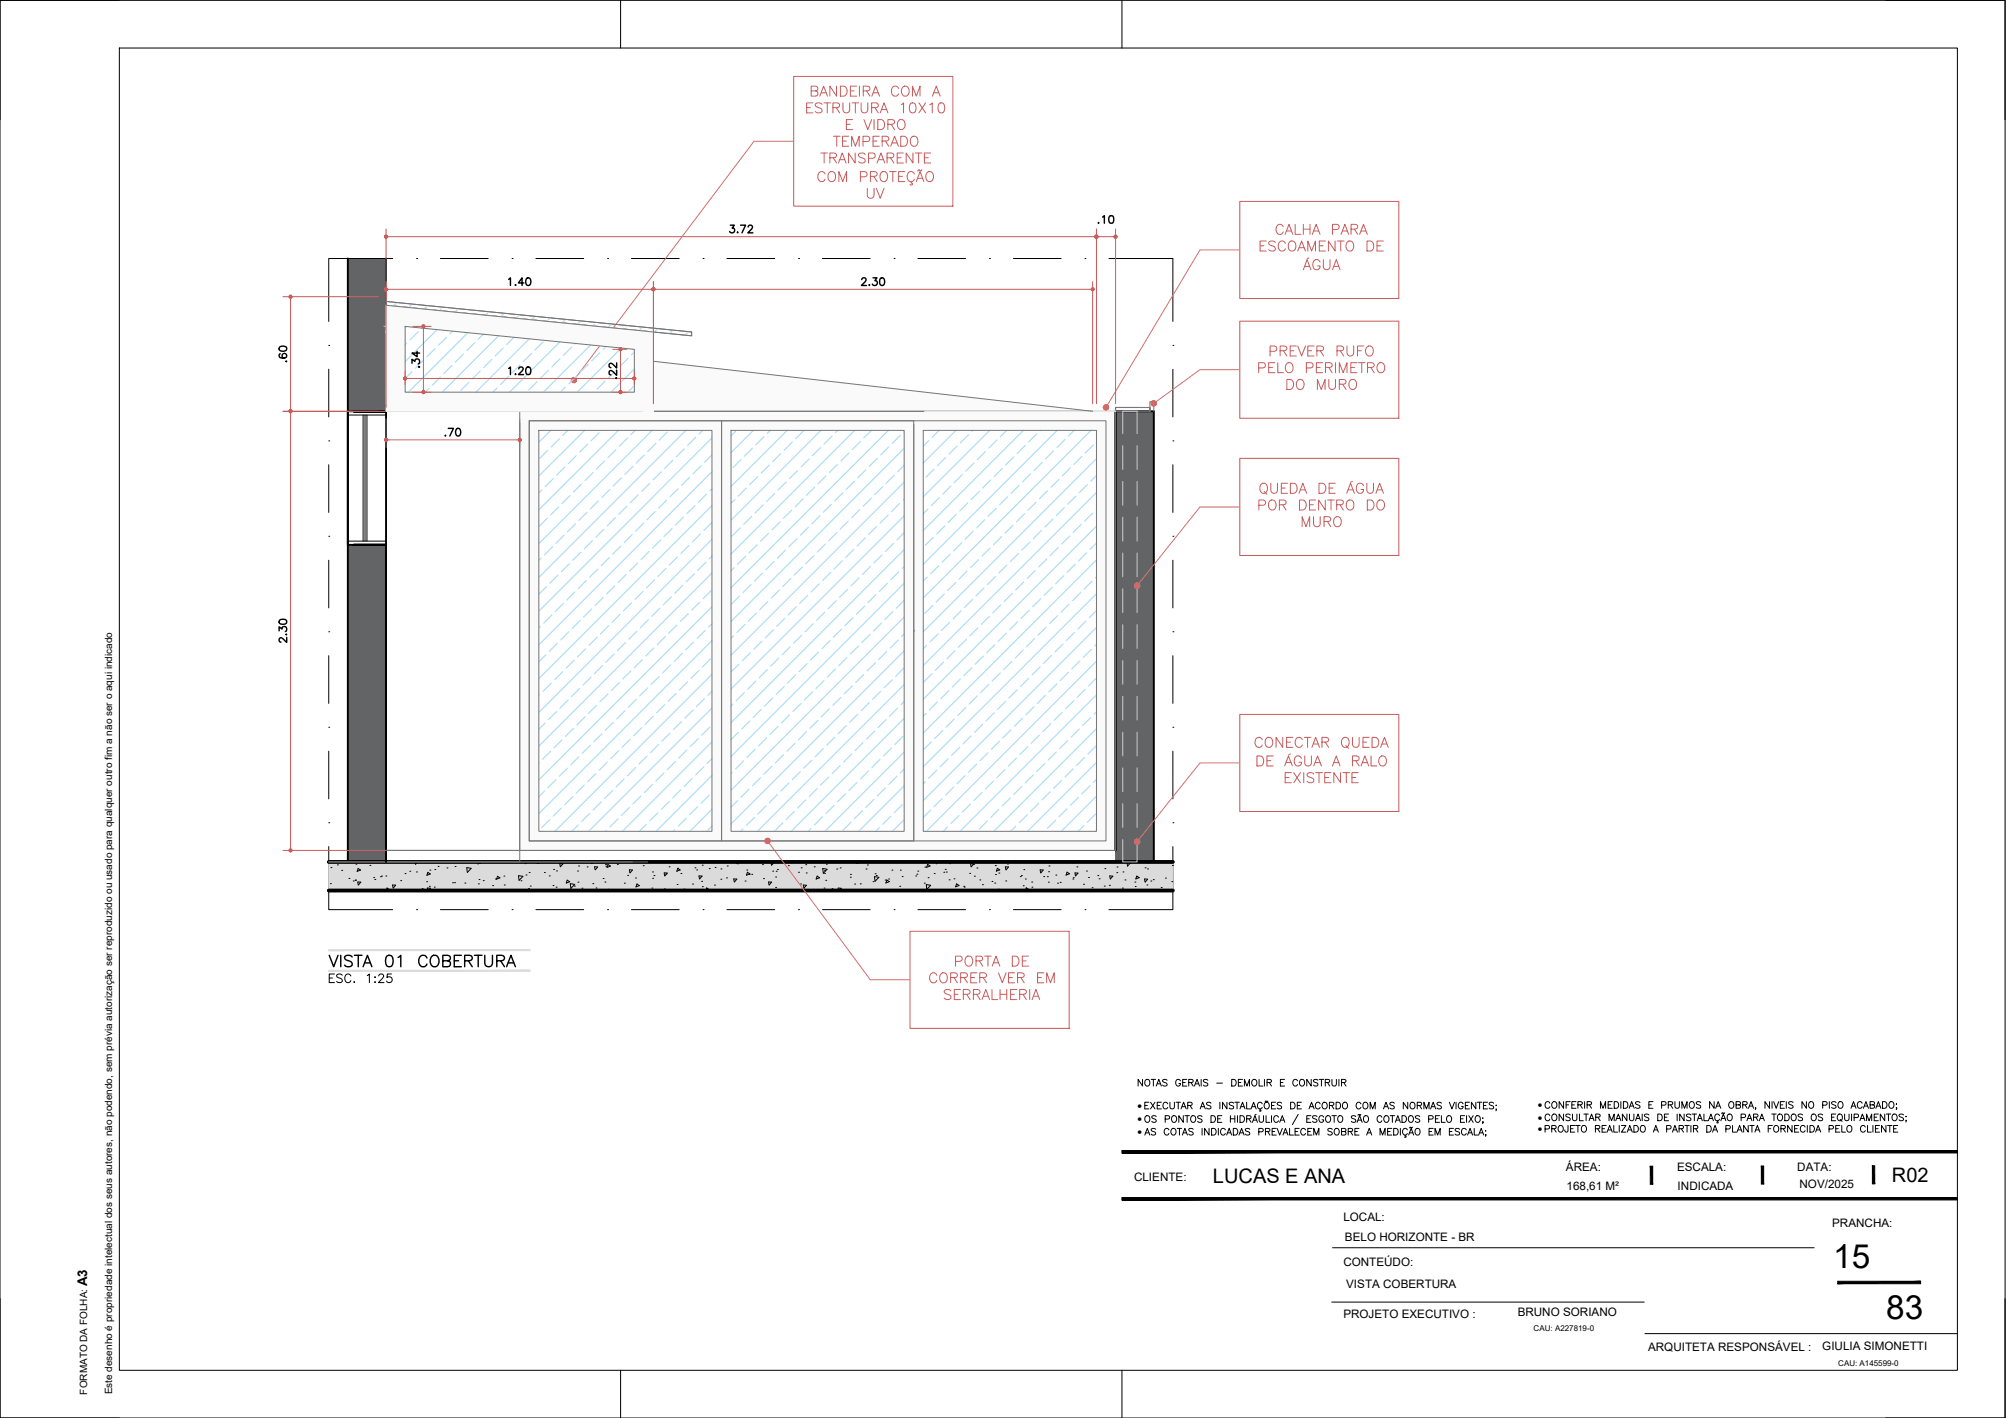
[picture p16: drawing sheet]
<svg xmlns="http://www.w3.org/2000/svg" width="420mm" height="297mm" viewBox="0 0 420 297" stroke-linecap="round" stroke-linejoin="round" font-family="sans-serif">
<defs><g id="words">
<g font-size="7">
<text x="384" y="265.6">15</text>
<text x="395.1" y="276.3">83</text>
</g>
<text font-size="5.7" x="67.7" y="203.9">VISTA 01 COBERTURA</text>
<g font-size="4.9">
<text x="151.7" y="50.1">3.72</text>
<text x="105.1" y="61">1.40</text>
<text x="179.2" y="61">2.30</text>
<text x="61" y="76.9" transform="rotate(-90 61 76.9)">.60</text>
<text x="88.9" y="78.3" transform="rotate(-90 88.9 78.3)">.34</text>
<text x="105.1" y="79.7">1.20</text>
<text x="130.2" y="80.4" transform="rotate(-90 130.2 80.4)">.22</text>
<text x="61" y="135.8" transform="rotate(-90 61 135.8)">2.30</text>
</g>
<text font-size="4.4" x="92.1" y="92.4">.70</text>
<g font-size="4.2">
<text x="254.1" y="247.9">LUCAS E ANA</text>
<text x="396.3" y="247.7">R02</text>
</g>
<text font-size="2.8" x="18.3" y="269.4" transform="rotate(-90 18.3 269.4)">A3</text>
<g font-size="2.4">
<text x="328" y="245.3">ÁREA:</text>
<text x="351.3" y="245.3">ESCALA:</text>
<text x="376.4" y="245.3">DATA:</text>
<text x="237.5" y="247.3">CLIENTE:</text>
<text x="328.1" y="249.4">168,61 M²</text>
<text x="351.4" y="249.4">INDICADA</text>
<text x="376.9" y="248.9">NOV/2025</text>
<text x="281.4" y="255.9">LOCAL:</text>
<text x="383.8" y="257.1">PRANCHA:</text>
<text x="281.7" y="260">BELO HORIZONTE - BR</text>
<text x="281.4" y="265.1">CONTEÚDO:</text>
<text x="282" y="269.8">VISTA COBERTURA</text>
<text x="317.9" y="275.7">BRUNO SORIANO</text>
<text x="281.4" y="276.1">PROJETO EXECUTIVO :</text>
<text x="345.2" y="283">ARQUITETA RESPONSÁVEL :</text>
<text x="381.7" y="282.9">GIULIA SIMONETTI</text>
</g>
<g font-size="2.1">
<text x="238.3" y="232.3">·</text>
<text x="322.1" y="232.2">·</text>
<text x="238.3" y="235.1">·</text>
<text x="238.3" y="237.8">·</text>
<text x="322.1" y="234.8">·</text>
<text x="322.1" y="237.2">·</text>
<text x="18.3" y="292.1" transform="rotate(-90 18.3 292.1)">FORMATO DA FOLHA:</text>
<text x="23.5" y="292.1" transform="rotate(-90 23.5 292.1)">Este desenho é propriedade intelectual dos seus autores, não podendo, sem prévia autorização ser reproduzido ou usado para qualquer outro fim a não ser o aqui indicado</text>
</g>
<g font-size="1.7">
<text x="321.2" y="278.9">CAU: A227819-0</text>
<text x="385" y="286.1">CAU: A145599-0</text>
</g>
</g></defs>
<!-- layer: ARQ-FORRO -->
<g fill="#fafafa" stroke="#fafafa" stroke-width=".21">
<path d="M136.9 75.7l92 10.5h-92z"/>
<path d="M80.9 64l44.2 4.4h-44.2z"/>
<path d="M240.9 84.1l.8 1.3v-1.3zM240.9 84.1l.8 1.3h-.8z"/>
<path d="M240.9 85.4l.8 .8v-.8zM240.9 85.4l.8 .8h-.8z"/>
<path d="M233.7 85.4l7.2 .8v-.8zM233.7 85.4l7.2 .8h-7.2z"/>
<path d="M108.9 86.2l124.8 1.9v-1.9zM108.9 86.2l124.8 1.9h-124.8z"/>
<path d="M231.6 88.1l2.1 88.1v-88.1zM231.6 88.1l2.1 88.1h-2.1z"/>
<path d="M108.9 88.1l1.9 88.1v-88.1zM108.9 88.1l1.9 88.1h-1.9z"/>
<path d="M108.9 176.2l124.8 1.9v-1.9zM108.9 176.2l124.8 1.9h-124.8z"/>
<path d="M191.4 88.1l40.2 2.1v-2.1zM191.4 88.1l40.2 2.1h-40.2z"/>
<path d="M151.1 88.1l40.3 2.1v-2.1zM151.1 88.1l40.3 2.1h-40.3z"/>
<path d="M110.8 88.1l40.3 2.1v-2.1zM110.8 88.1l40.3 2.1h-40.3z"/>
<path d="M229.7 90.2l1.9 83.9v-83.9zM229.7 90.2l1.9 83.9h-1.9z"/>
<path d="M191.4 90.2l2 83.9v-83.9zM191.4 90.2l2 83.9h-2z"/>
<path d="M189.4 90.2l2 83.9v-83.9zM189.4 90.2l2 83.9h-2z"/>
<path d="M151.1 90.2l2 83.9v-83.9zM151.1 90.2l2 83.9h-2z"/>
<path d="M149.1 90.2l2 83.9v-83.9zM149.1 90.2l2 83.9h-2z"/>
<path d="M110.8 90.2l2.1 83.9v-83.9zM110.8 90.2l2.1 83.9h-2.1z"/>
<path d="M191.4 174.1l40.2 2.1v-2.1zM191.4 174.1l40.2 2.1h-40.2z"/>
<path d="M151.1 174.1l40.3 2.1v-2.1zM151.1 174.1l40.3 2.1h-40.3z"/>
<path d="M110.8 174.1l40.3 2.1v-2.1zM110.8 174.1l40.3 2.1h-40.3z"/>
<path d="M84.9 68.4l52 1.2-11.8-1.2zM84.9 68.4l52 1.2h-40.3z"/>
<path d="M80.9 68.4l4 1.2v-1.2zM80.9 68.4l4 1.2h-4z"/>
<path d="M96.6 69.6l40.3 3.6v-3.6zM96.6 69.6l40.3 3.6h-4z"/>
<path d="M132.9 73.2l4 9v-9zM132.9 73.2l4 9h-4z"/>
<path d="M80.9 69.6l4 12.6v-12.6zM80.9 69.6l4 12.6h-4z"/>
<path d="M80.9 82.2l56 4v-4zM80.9 82.2l56 4h-56z"/>
</g>
<!-- layer: 04-BLO_mobiliario -->
<g fill="#636466" stroke="#636466" stroke-width=".21">
<path d="M72.9 54.2l8 8v-8zM72.9 54.2l8 8h-8z"/>
<path d="M72.9 62.2l8 24v-24zM72.9 62.2l8 24h-8z"/>
<path d="M233.7 86.2l8 94.4v-94.4zM233.7 86.2l8 94.4h-8z"/>
<path d="M72.9 114.1l8 66.5v-66.5zM72.9 114.1l8 66.5h-8z"/>
</g>
<!-- layer: ARQ-FORRO -->
<g fill="none" stroke="#adddf7" stroke-width=".25">
<path d="M83.1 63.4l-.7 .7M85.2 68.4l-.3 .3M86.3 63.7l-.7 .7M87.6 69.5l-1.7 1.7M88.4 68.7l-.1 .1M89.5 64l-.7 .7M91.1 73l-1.7 1.7M91.6 69.1l-6.7 6.7M92.2 79l-1.6 1.7M92.4 64.7l-.4 .4M93.5 70.6l-1.7 1.7M94.7 76.6l-1.8 1.7"/>
<path d="M94.8 69.4l-.6 .5M95.9 64.7l-.7 .7M97 74.2l-1.6 1.7M98 69.7l-12.5 12.5M99.2 65l-.2 .1M99.5 71.8l-1.7 1.7M100.6 77.7l-1.7 1.7M101.2 70l-1 1.1M102.4 65.3l-.7 .7M103 75.3l-1.7 1.7M104.4 70.3l-11.8 11.9M105.4 72.9l-1.7 1.7"/>
<path d="M105.6 65.6l-.6 .7M107.7 70.6l-1.6 1.6M108.8 65.9l-.7 .8M110.8 71l-11.1 11.2M111.3 74l-1.7 1.7M112 66.3l-.7 .7M112.5 80l-1.7 1.7M113.7 71.6l-1.7 1.7M114.9 77.6l-1.7 1.7M115.3 66.6l-.8 .7M117.3 71.6l-10.6 10.6M117.3 75.2l-1.7 1.7"/>
<path d="M118.5 66.9l-.8 .7M119.7 72.8l-1.7 1.7M120.5 71.9l-.1 .2M120.8 78.7l-1.7 1.7M121.7 67.2l-.8 .8M123.2 76.3l-1.7 1.7M123.7 72.2l-9.9 10M124.5 68l-.3 .3M125.6 73.9l-1.7 1.7M126.9 72.6l-.6 .6M128.1 67.9l-.7 .7M130.1 72.9l-9.2 9.3"/>
<path d="M131.3 68.2l-.2 .2M132.9 77.3l-4.9 4.9M132.9 73.7l-.6 .6M134.5 68.5l-.7 .7M137.8 68.8l-.7 .7M140.9 69.2l-.7 .7M144.2 69.5l-.8 .7M89.9 81.4l-.8 .8M98.2 80.1l-1.7 1.7M104.1 81.2l-.9 1M114.7 94.3l-1.6 1.7M115.4 90.2l-2.5 2.5"/>
<path d="M117.2 91.9l-1.7 1.7M118.3 97.8l-1.7 1.7M118.4 81.1l-1 1.1M118.9 90.2l-1 1M120.7 95.4l-1.7 1.7M122.4 90.2l-9.5 9.5M123.1 93l-1.7 1.7M124.2 99l-1.7 1.7M125.5 90.6l-1.7 1.7M126.6 96.6l-1.7 1.7M129 94.2l-1.7 1.7M129.5 90.2l-16.6 16.6"/>
<path d="M131.4 91.8l-1.7 1.7M132.6 97.7l-1.7 1.7M132.7 81l-1.2 1.2M133.1 90.2l-1 .9M135 95.3l-1.7 1.7M136.6 90.2l-23.7 23.7M137.4 92.9l-1.7 1.7M138.5 98.8l-1.7 1.7M139.8 90.5l-1.7 1.7M140.9 96.4l-1.7 1.7M143.3 94l-1.7 1.7M143.7 90.2l-30.8 30.8"/>
<path d="M144.4 100l-1.7 1.7M145.7 91.6l-1.7 1.7M146.9 97.6l-1.7 1.7M147.2 90.2l-.8 .7M149.1 98.8l-36.2 36.3M149.1 91.7l-36.2 36.3M149.1 95.3l-1.5 1.6M154.1 90.3l-1 1M155.2 96.3l-1.7 1.7M157.6 93.9l-1.7 1.7M157.8 90.2l-4.7 4.6M158.7 99.8l-1.7 1.7"/>
<path d="M160 91.5l-1.7 1.7M161.1 97.4l-1.7 1.7M161.3 90.2l-.6 .6M163.5 95l-1.7 1.7M164.9 90.2l-11.8 11.7M165.9 92.6l-1.6 1.7M167.1 98.6l-1.7 1.7M168.3 90.2l-1.7 1.7M169.5 96.1l-1.7 1.7M171.9 93.8l-1.7 1.6M171.9 90.2l-18.8 18.8M173 99.7l-1.7 1.7"/>
<path d="M174.3 91.3l-1.7 1.7M175.4 97.3l-1.7 1.7M175.5 90.2l-.5 .4M177.8 94.9l-1.7 1.7M179 90.2l-25.9 25.8M180.2 92.5l-1.7 1.7M181.4 98.4l-1.7 1.7M182.5 90.2l-1.6 1.6M183.8 96l-1.7 1.7M186.1 90.2l-33 32.9M186.2 93.6l-1.7 1.7M187.3 99.5l-1.7 1.7"/>
<path d="M188.6 91.2l-1.7 1.7M189.4 93.9l-36.3 36.3M189.4 97.5l-1.4 1.3M189.4 90.4l-.1 .1M194.5 92.3l-1.1 1.2M195.6 98.3l-1.6 1.7M196.7 90.2l-1.5 1.4M198 95.9l-1.7 1.7M200.2 90.2l-6.8 6.8M200.4 93.5l-1.6 1.7M201.6 99.4l-1.7 1.7M202.9 91.1l-1.8 1.7"/>
<path d="M203.8 90.2l-.2 .1M204 97l-1.7 1.7M206.4 94.6l-1.7 1.7M207.3 90.2l-13.9 13.9M208.8 92.2l-1.7 1.7M209.9 98.1l-1.7 1.7M210.8 90.2l-1.3 1.3M212.3 95.7l-1.7 1.7M214.4 90.2l-21 20.9M214.7 93.3l-1.7 1.7M215.9 99.3l-1.7 1.7M217.1 90.9l-1.7 1.7"/>
<path d="M217.9 90.2h-.1M218.3 96.9l-1.7 1.7M220.7 94.5l-1.7 1.6M221.4 90.2l-28 28M223.1 92l-1.7 1.8M224.2 98l-1.7 1.7M225 90.2l-1.2 1.1M226.6 95.6l-1.7 1.7M228.5 90.2l-35.1 35.1M229 93.2l-1.7 1.7M229.7 96.1l-36.3 36.2M229.7 99.6l-1.2 1.2"/>
<path d="M113.3 116.9l-.4 .5M113.5 102.6l-.6 .7M114.6 108.6l-1.7 1.7M115.7 114.5l-1.7 1.7M115.9 100.3l-1.7 1.6M117 106.2l-1.7 1.7M118.1 112.1l-1.7 1.7M119.3 118.1l-1.7 1.7M119.4 103.8l-1.7 1.7M120.5 109.7l-1.6 1.7M121.7 115.7l-1.7 1.7M121.8 101.4l-1.7 1.7"/>
<path d="M123 107.3l-1.8 1.7M124.1 113.3l-1.7 1.7M125.2 119.2l-1.7 1.7M125.3 104.9l-1.6 1.7M126.5 110.9l-1.7 1.7M127.6 116.8l-1.7 1.7M127.8 102.5l-1.7 1.7M128.9 108.4l-1.7 1.8M130 114.4l-1.7 1.7M130.2 100.1l-1.7 1.7M131.3 106.1l-1.7 1.6M132.4 112l-1.7 1.7"/>
<path d="M133.6 117.9l-1.7 1.7M133.7 103.6l-1.7 1.7M134.8 109.6l-1.7 1.7M136 115.5l-1.7 1.7M136.1 101.2l-1.7 1.7M137.2 107.2l-1.7 1.7M138.4 113.1l-1.7 1.7M139.5 119.1l-1.7 1.7M139.6 104.8l-1.7 1.7M140.8 110.7l-1.7 1.7M141.9 116.7l-1.7 1.6M142 102.4l-1.7 1.7"/>
<path d="M143.2 108.3l-1.7 1.7M144.3 114.2l-1.7 1.8M145.6 105.9l-1.7 1.7M146.7 111.9l-1.7 1.6M147.8 117.8l-1.7 1.7M148 103.5l-1.7 1.7M149.1 113l-36.2 36.2M149.1 105.9l-36.2 36.3M149.1 116.5l-.6 .6M149.1 109.4l-1.7 1.7M149.1 102.4l-.4 .4M153.8 118.9l-.7 .7"/>
<path d="M153.9 104.6l-.8 .8M155 110.6l-1.6 1.7M156.2 116.5l-1.7 1.7M156.3 102.2l-1.7 1.7M157.5 108.2l-1.7 1.7M158.6 114.1l-1.7 1.7M159.9 105.8l-1.7 1.7M161 111.7l-1.7 1.7M162.1 117.7l-1.7 1.6M162.3 103.4l-1.7 1.7M163.4 109.3l-1.7 1.7M164.5 115.2l-1.7 1.7"/>
<path d="M164.7 101l-1.7 1.6M165.8 106.9l-1.7 1.7M166.9 112.8l-1.7 1.7M168.1 118.8l-1.7 1.7M168.2 104.5l-1.7 1.7M169.3 110.4l-1.7 1.7M170.5 116.4l-1.7 1.7M170.6 102.1l-1.7 1.7M171.7 108l-1.6 1.7M172.9 114l-1.7 1.7M174 119.9l-1.7 1.7M174.1 105.6l-1.7 1.7"/>
<path d="M175.3 111.6l-1.7 1.7M176.4 117.5l-1.7 1.7M176.6 103.2l-1.7 1.7M177.7 109.2l-1.7 1.7M178.8 115.1l-1.7 1.7M178.9 100.8l-1.7 1.7M180.1 106.8l-1.7 1.6M181.2 112.7l-1.7 1.7M182.4 118.6l-1.7 1.7M182.5 104.4l-1.7 1.7M183.6 110.3l-1.7 1.7M184.7 116.2l-1.7 1.7"/>
<path d="M184.9 101.9l-1.7 1.7M186 107.9l-1.7 1.7M187.2 113.8l-1.7 1.7M188.3 119.8l-1.7 1.7M188.4 105.5l-1.7 1.7M189.4 115.1l-36.3 36.3M189.4 108.1l-36.3 36.2M189.4 101l-36.3 36.3M189.4 118.7l-.4 .4M189.4 111.6l-1.5 1.5M189.4 104.5l-.3 .3M194.4 106.6l-1 1"/>
<path d="M195.5 112.6l-1.7 1.6M196.6 118.5l-1.7 1.7M196.8 104.2l-1.7 1.7M197.9 110.2l-1.7 1.7M199 116.1l-1.7 1.7M199.2 101.8l-1.7 1.7M200.3 107.7l-1.7 1.7M201.4 113.7l-1.7 1.7M202.6 119.6l-1.7 1.7M202.7 105.3l-1.7 1.7M203.8 111.3l-1.7 1.7M205 117.2l-1.7 1.7"/>
<path d="M205.1 102.9l-1.7 1.7M206.2 108.9l-1.6 1.7M207.4 114.8l-1.7 1.7M207.5 100.5l-1.7 1.7M208.7 106.5l-1.8 1.7M209.8 112.4l-1.7 1.7M210.9 118.3l-1.7 1.7M211.1 104.1l-1.7 1.7M212.2 110l-1.7 1.7M213.3 116l-1.7 1.7M213.5 101.7l-1.7 1.7M214.6 107.6l-1.7 1.7"/>
<path d="M215.7 113.5l-1.7 1.7M216.9 119.5l-1.7 1.7M217 105.2l-1.7 1.7M218.1 111.1l-1.7 1.7M219.3 117.1l-1.7 1.7M219.4 102.8l-1.7 1.7M220.5 108.7l-1.7 1.7M221.7 114.7l-1.7 1.7M221.8 100.4l-1.7 1.7M222.9 106.3l-1.7 1.7M224.1 112.3l-1.7 1.7M225.2 118.2l-1.7 1.7"/>
<path d="M225.3 103.9l-1.7 1.7M226.5 109.9l-1.7 1.7M227.6 115.8l-1.7 1.7M227.8 101.5l-1.8 1.7M228.9 107.5l-1.7 1.7M229.7 117.3l-36.3 36.3M229.7 110.2l-36.3 36.3M229.7 103.2l-36.3 36.2M229.7 113.8l-1.4 1.3M229.7 106.7l-.1 .1M113.2 131.2l-.3 .4M114.3 137.2l-1.4 1.4"/>
<path d="M114.5 122.9l-1.6 1.6M115.6 128.8l-1.7 1.7M116.7 134.8l-1.7 1.6M116.9 120.5l-1.7 1.7M118 126.4l-1.7 1.7M119.1 132.4l-1.7 1.7M120.3 138.3l-1.7 1.7M120.4 124l-1.7 1.7M121.5 129.9l-1.7 1.7M122.7 135.9l-1.7 1.7M122.8 121.6l-1.7 1.7M123.9 127.5l-1.7 1.8"/>
<path d="M125.1 133.5l-1.7 1.7M126.2 139.4l-1.7 1.7M126.3 125.1l-1.6 1.7M127.5 131.1l-1.7 1.7M128.6 137l-1.7 1.7M128.8 122.7l-1.8 1.7M129.9 128.7l-1.7 1.7M131 134.6l-1.7 1.7M131.1 120.3l-1.6 1.7M132.3 126.3l-1.7 1.7M133.4 132.2l-1.7 1.7M134.6 138.2l-1.8 1.7"/>
<path d="M134.7 123.9l-1.7 1.7M135.8 129.8l-1.7 1.7M136.9 135.7l-1.6 1.7M137.1 121.5l-1.7 1.7M138.2 127.4l-1.7 1.7M139.4 133.3l-1.7 1.8M140.5 139.3l-1.7 1.7M140.6 125l-1.7 1.7M141.8 130.9l-1.7 1.7M142.9 136.9l-1.7 1.7M143 122.6l-1.7 1.7M144.2 128.5l-1.7 1.7"/>
<path d="M145.3 134.5l-1.7 1.7M145.4 120.2l-1.7 1.7M146.6 126.1l-1.7 1.7M147.7 132.1l-1.7 1.7M148.8 138l-1.7 1.7M149 123.7l-1.7 1.7M149.1 134.2l-36.2 36.2M149.1 127.1l-36.2 36.3M149.1 120l-36.2 36.3M149.1 130.6l-.7 .8M153.6 133.2l-.5 .5M154.8 139.1l-1.7 1.7"/>
<path d="M154.9 124.8l-1.7 1.8M156 130.8l-1.7 1.7M157.2 136.7l-1.7 1.7M157.3 122.5l-1.7 1.6M158.5 128.4l-1.8 1.7M159.6 134.3l-1.7 1.7M159.7 120l-1.7 1.7M160.8 126l-1.6 1.7M162 131.9l-1.7 1.7M163.1 137.9l-1.7 1.7M163.3 123.6l-1.7 1.7M164.4 129.5l-1.7 1.7"/>
<path d="M165.5 135.5l-1.7 1.7M165.7 121.2l-1.7 1.7M166.8 127.1l-1.7 1.7M167.9 133.1l-1.7 1.7M169.1 139l-1.7 1.7M169.2 124.7l-1.7 1.7M170.3 130.6l-1.7 1.8M171.4 136.6l-1.6 1.7M171.6 122.3l-1.7 1.7M172.7 128.3l-1.7 1.6M173.9 134.2l-1.7 1.7M175.1 125.8l-1.7 1.7"/>
<path d="M176.3 131.8l-1.7 1.7M177.4 137.7l-1.7 1.7M177.5 123.5l-1.7 1.6M178.7 129.4l-1.7 1.7M179.8 135.3l-1.7 1.7M179.9 121l-1.7 1.7M181.1 127l-1.7 1.7M182.2 132.9l-1.7 1.7M183.3 138.9l-1.7 1.7M183.5 124.6l-1.7 1.7M184.6 130.5l-1.7 1.7M185.7 136.4l-1.7 1.8"/>
<path d="M185.9 122.2l-1.7 1.7M187 128.1l-1.7 1.7M188.2 134.1l-1.7 1.6M189.3 140l-1.7 1.7M189.4 136.3l-36.3 36.3M189.4 129.3l-36.3 36.2M189.4 122.2l-36.3 36.3M189.4 132.8l-.6 .5M189.4 125.7l-1.7 1.7M194.1 135.2l-.7 .7M194.2 120.9l-.8 .8M195.4 126.8l-1.7 1.7"/>
<path d="M196.5 132.8l-1.7 1.7M197.6 138.7l-1.7 1.7M197.8 124.4l-1.7 1.7M198.9 130.4l-1.7 1.7M200 136.3l-1.7 1.7M200.2 122l-1.7 1.7M201.3 128l-1.7 1.7M202.4 133.9l-1.7 1.7M203.6 139.9l-1.7 1.6M203.7 125.6l-1.7 1.7M204.8 131.5l-1.7 1.7M206 137.4l-1.7 1.7"/>
<path d="M206.1 123.2l-1.7 1.6M207.2 129.1l-1.7 1.7M208.4 135.1l-1.7 1.6M208.5 120.8l-1.7 1.7M209.6 126.7l-1.7 1.7M210.8 132.6l-1.7 1.7M211.9 138.6l-1.7 1.7M212 124.3l-1.6 1.7M213.2 130.2l-1.7 1.7M214.3 136.2l-1.7 1.7M214.4 121.9l-1.7 1.7M215.6 127.8l-1.7 1.7"/>
<path d="M216.7 133.8l-1.7 1.7M217.8 139.7l-1.6 1.7M218 125.4l-1.7 1.7M219.1 131.4l-1.7 1.7M220.2 137.3l-1.7 1.7M220.4 123l-1.7 1.7M221.5 129l-1.7 1.6M222.7 134.9l-1.7 1.7M222.8 120.6l-1.7 1.7M223.9 126.6l-1.7 1.7M225.1 132.5l-1.7 1.7M226.2 138.4l-1.7 1.7"/>
<path d="M226.3 124.1l-1.7 1.7M227.5 130.1l-1.7 1.7M228.6 136l-1.7 1.7M228.7 121.7l-1.7 1.8M229.7 138.5l-35.7 35.6M229.7 131.4l-36.3 36.3M229.7 124.4l-36.3 36.2M229.7 135l-.4 .3M229.7 127.9l-1.5 1.5M229.7 120.8l-.3 .2M112.9 159.8h.1M113.1 145.5l-.2 .2"/>
<path d="M114.2 151.5l-1.3 1.3M115.3 157.4l-1.7 1.7M115.5 143.1l-1.8 1.7M116.6 149l-1.7 1.7M117.7 155l-1.7 1.7M117.9 140.7l-1.7 1.7M119 146.6l-1.7 1.7M120.1 152.6l-1.7 1.7M121.2 158.5l-1.7 1.7M121.4 144.2l-1.7 1.7M122.5 150.2l-1.7 1.7M123.7 156.1l-1.7 1.7"/>
<path d="M123.8 141.8l-1.7 1.7M124.9 147.8l-1.7 1.7M126.1 153.7l-1.7 1.7M127.2 159.6l-1.7 1.7M127.3 145.4l-1.7 1.7M128.5 151.3l-1.7 1.7M129.6 157.3l-1.7 1.6M129.7 143l-1.7 1.7M130.9 148.9l-1.7 1.7M132 154.8l-1.7 1.7M132.1 140.6l-1.6 1.6M133.3 146.5l-1.7 1.7"/>
<path d="M134.4 152.4l-1.7 1.7M135.5 158.4l-1.7 1.7M135.7 144.1l-1.7 1.7M136.8 150l-1.7 1.7M137.9 156l-1.7 1.7M138.1 141.7l-1.7 1.7M139.2 147.6l-1.7 1.7M140.3 153.6l-1.7 1.7M141.5 159.5l-1.7 1.7M141.6 145.2l-1.7 1.7M142.7 151.2l-1.6 1.7M143.9 157.1l-1.7 1.7"/>
<path d="M144 142.8l-1.7 1.7M145.2 148.8l-1.8 1.7M146.3 154.7l-1.7 1.7M146.4 140.4l-1.7 1.7M147.6 146.4l-1.7 1.6M148.7 152.3l-1.7 1.7M149.1 155.4l-18.7 18.7M149.1 148.3l-25.8 25.8M149.1 141.3l-32.9 32.8M149.1 158.9l-1 1M149.1 144.8l-.8 .9M153.5 147.5l-.4 .4"/>
<path d="M154.6 153.4l-1.5 1.5M155.8 159.4l-1.7 1.7M155.9 145.1l-1.7 1.7M157 151l-1.7 1.7M158.2 157l-1.7 1.7M158.3 142.7l-1.7 1.7M159.4 148.6l-1.7 1.7M160.6 154.6l-1.7 1.7M160.7 140.3l-1.7 1.7M161.8 146.2l-1.7 1.7M163 152.2l-1.7 1.6M164.1 158.1l-1.7 1.7"/>
<path d="M164.3 143.8l-1.8 1.7M165.4 149.7l-1.7 1.8M166.5 155.7l-1.7 1.7M166.6 141.4l-1.6 1.7M167.8 147.3l-1.7 1.7M168.9 153.3l-1.7 1.7M170.1 159.2l-1.8 1.7M170.2 144.9l-1.7 1.7M171.3 150.9l-1.7 1.7M172.4 156.8l-1.6 1.7M172.6 142.5l-1.7 1.7M173.7 148.5l-1.7 1.7"/>
<path d="M174.9 154.4l-1.7 1.7M175 140.1l-1.7 1.7M176.1 146.1l-1.7 1.7M177.2 152l-1.6 1.7M178.4 158l-1.7 1.6M178.5 143.7l-1.7 1.7M179.7 149.6l-1.7 1.7M180.8 155.5l-1.7 1.8M180.9 141.3l-1.7 1.7M182.1 147.2l-1.7 1.7M183.2 153.1l-1.7 1.7M184.3 159.1l-1.7 1.7"/>
<path d="M184.5 144.8l-1.7 1.7M185.6 150.7l-1.7 1.7M186.7 156.7l-1.7 1.7M186.9 142.4l-1.7 1.7M188 148.3l-1.7 1.7M189.1 154.3l-1.7 1.7M189.4 157.6l-16.6 16.5M189.4 150.5l-23.7 23.6M189.4 143.4l-30.8 30.7M189.4 146.9l-.7 .7M194 149.5l-.6 .5M195.1 155.4l-1.7 1.7"/>
<path d="M195.2 141.1l-1.7 1.7M196.3 147.1l-1.7 1.7M197.5 153l-1.7 1.7M198.6 158.9l-1.7 1.7M198.8 144.7l-1.7 1.7M199.9 150.6l-1.7 1.7M201 156.5l-1.7 1.7M201.1 142.2l-1.6 1.7M202.3 148.2l-1.7 1.7M203.4 154.1l-1.7 1.7M204.7 145.8l-1.7 1.7M205.8 151.7l-1.7 1.7"/>
<path d="M206.9 157.7l-1.6 1.7M207.1 143.4l-1.7 1.7M208.2 149.3l-1.7 1.7M209.4 155.3l-1.7 1.7M209.5 141l-1.7 1.7M210.6 146.9l-1.7 1.7M211.8 152.9l-1.7 1.7M212.9 158.8l-1.7 1.7M213 144.5l-1.7 1.7M214.2 150.5l-1.7 1.7M215.3 156.4l-1.7 1.7M215.4 142.1l-1.7 1.7"/>
<path d="M216.6 148l-1.7 1.7M217.7 154l-1.7 1.7M218.8 159.9l-1.7 1.7M219 145.7l-1.7 1.6M220.1 151.6l-1.7 1.7M221.2 157.5l-1.7 1.7M221.4 143.2l-1.7 1.7M222.5 149.2l-1.7 1.7M223.6 155.1l-1.6 1.7M223.8 140.8l-1.7 1.7M224.9 146.8l-1.7 1.7M226 152.7l-1.7 1.7"/>
<path d="M227.2 158.7l-1.7 1.7M227.3 144.4l-1.7 1.7M228.5 150.3l-1.7 1.7M229.6 156.3l-1.7 1.7M229.7 159.7l-14.5 14.4M229.7 152.6l-21.5 21.5M229.7 145.6l-28.6 28.5M229.7 149.1l-.5 .5M229.7 142l-1.7 1.7M114 165.7l-1.1 1.2M115.2 171.7l-1.7 1.7M116.4 163.3l-1.7 1.7"/>
<path d="M117.6 169.3l-1.7 1.7M118.9 160.9l-1.7 1.7M120 166.9l-1.7 1.7M121.1 172.8l-1.3 1.3M122.4 164.5l-1.7 1.6M123.5 170.4l-1.7 1.7M124.8 162.1l-1.7 1.7M125.9 168l-1.7 1.7M127 173.9l-.2 .2M128.3 165.6l-1.7 1.7M129.5 171.5l-1.7 1.7M130.7 163.2l-1.7 1.7"/>
<path d="M131.9 169.1l-1.7 1.7M133.1 160.8l-1.7 1.7M134.3 166.7l-1.7 1.7M135.4 172.7l-1.5 1.4M136.7 164.3l-1.7 1.7M137.8 170.3l-1.7 1.6M139.1 161.9l-1.7 1.7M140.2 167.9l-1.7 1.7M141.3 173.8l-.3 .3M142.6 165.4l-1.7 1.7M143.7 171.4l-1.7 1.7M145 163l-1.7 1.7"/>
<path d="M146.1 169l-1.7 1.7M147.4 160.6l-1.7 1.7M148.5 166.6l-1.6 1.7M149.1 169.5l-4.6 4.6M149.1 162.5l-11.7 11.6M149.1 173.1l-1.1 1M153.4 161.8l-.3 .2M154.5 167.7l-1.4 1.4M155.6 173.7l-.5 .4M156.9 165.3l-1.7 1.7M158 171.2l-1.7 1.7M159.3 162.9l-1.7 1.7"/>
<path d="M160.4 168.8l-1.7 1.7M161.7 160.5l-1.7 1.7M162.8 166.4l-1.7 1.7M164 172.4l-1.7 1.7M165.2 164l-1.7 1.7M166.4 170l-1.7 1.7M167.6 161.6l-1.7 1.7M168.8 167.6l-1.7 1.7M169.9 173.5l-.6 .6M171.2 165.2l-1.7 1.7M172.3 171.1l-1.7 1.7M173.6 162.8l-1.7 1.7"/>
<path d="M174.7 168.7l-1.7 1.7M176 160.4l-1.7 1.7M177.1 166.3l-1.7 1.7M178.2 172.2l-1.6 1.7M179.5 163.9l-1.7 1.7M180.7 169.8l-1.8 1.7M181.9 161.5l-1.7 1.7M183 167.4l-1.6 1.7M184.2 173.4l-.8 .7M185.5 165l-1.7 1.7M186.6 171l-1.7 1.7M187.9 162.6l-1.7 1.7"/>
<path d="M189 168.6l-1.7 1.7M189.4 171.7l-2.5 2.4M189.4 164.6l-9.5 9.5M189.4 161.1l-.8 .8M193.8 163.8l-.4 .4M194.9 169.7l-1.5 1.5M196.2 161.3l-1.7 1.7M197.3 167.3l-1.7 1.7M198.5 173.2l-1 .9M199.7 164.9l-1.7 1.7M200.9 170.8l-1.7 1.7M202.1 162.5l-1.7 1.7"/>
<path d="M203.3 168.4l-1.7 1.7M204.6 160.1l-1.7 1.7M205.7 166l-1.7 1.7M206.8 171.9l-1.7 1.8M208.1 163.6l-1.7 1.7M209.2 169.6l-1.7 1.6M210.5 161.2l-1.7 1.7M211.6 167.1l-1.7 1.7M212.7 173.1l-1 1M214 164.7l-1.7 1.7M215.2 170.7l-1.7 1.7M216.4 162.3l-1.7 1.7"/>
<path d="M217.6 168.3l-1.7 1.7M220 165.9l-1.7 1.7M221.1 171.8l-1.7 1.7M222.4 163.5l-1.7 1.7M223.5 169.4l-1.7 1.7M224.8 161.1l-1.7 1.7M225.9 167l-1.7 1.7M227 172.9l-1.2 1.2M228.3 164.6l-1.7 1.7M229.4 170.5l-1.6 1.7M229.7 173.8l-.3 .3M229.7 166.8l-7.4 7.3"/>
<path d="M229.7 163.3l-.7 .6"/>
</g>
<!-- layer: 02-PRJ_parede -->
<path d="M72.9 54.2v126.4M80.9 54.2v126.4v-66.5h-8v-27.9h8h-6.8M74.1 86.2h6.8zM233.7 86.2v91.9v-91.9h8v94.4M74.1 114.1h6.8zM74.1 114.1h6.8" fill="none" stroke="#000" stroke-width=".4"/>
<!-- layer: 02-PRJ_tracejado -->
<g fill="none" stroke="#000" stroke-width=".21">
<path d="M82.3 54.2h-13.4v13.1M87.2 54.2h.1M92.2 54.2h10.1M107.3 54.2h.1M112.2 54.2h10.1M127.3 54.2h.1M132.2 54.2h10.1M147.3 54.2h.1M152.3 54.2h10M167.3 54.2h.1M172.3 54.2h9.9M187.3 54.2h.1"/>
<path d="M192.3 54.2h9.9M207.2 54.2h.1M212.3 54.2h9.9M227.2 54.2h.1M232.3 54.2h13.4v13.1M68.9 72.4h.1M68.9 77.4v9.9M245.7 72.4h.1M245.7 77.4v9.9M68.9 92.4h.1M68.9 97.4v9.9M245.7 92.4h.1"/>
<path d="M245.7 97.4v9.9M68.9 112.3h.1M68.9 117.4v9.9M245.7 112.3h.1M245.7 117.4v9.9M68.9 132.3h.1M68.9 137.4v9.9M245.7 132.3h.1M245.7 137.4v9.9M68.9 152.3h.1M68.9 157.4v10M245.7 152.3h.1"/>
<path d="M245.7 157.4v10M68.9 177.3v13.2h13.4M68.9 172.3h.1M245.7 172.3h.1M245.7 177.3v13.2h-13.4M87.2 190.5h.1M92.2 190.5h10.1M107.3 190.5h.1M112.2 190.5h10.1M127.3 190.5h.1M132.2 190.5h10.1M147.3 190.5h.1"/>
<path d="M152.3 190.5h10M167.3 190.5h.1M172.3 190.5h9.9M187.3 190.5h.1M192.3 190.5h9.9M207.2 190.5h.1M212.3 190.5h9.9M227.2 190.5h.1"/>
</g>
<!-- layer: 03-TRA_paredes -->
<path d="M68.9 180.6l176.8 5.9v-5.9zM68.9 180.6l176.8 5.9h-176.8z" fill="#dbdbdb" stroke="#dbdbdb" stroke-width=".21"/>
<g fill="none" stroke="#000" stroke-width=".21">
<path d="M69.2 185.1h.1M69.3 181.7h.1M70.7 181.2h.1M71.6 182.3h.1M73.1 184h.1M74 184.5h.1M74.4 184.4h.1M74.4 184.3h.1M74.5 181h.1M74.9 184.7l.1 .7M75 184.7l.6 .1-.5 .6M75 181.9l.5 .4-.7 .2z"/>
<path d="M77.5 181.3h.1M78.3 183.8h.1M78.5 184.2h.1M79.7 183.6h.1M79.9 183.5h.1M80.8 183.5h.1M80.9 186.5l.2-.5 .5 .4-.5 .1M82.2 185.4l.1 .6M82.3 185.4h.6l-.5 .6M83.9 184.5h.1M84.7 186.4h.1M84.8 183h.1"/>
<path d="M85.8 182.5h.1M87 180.6v.4l.5-.4M87.2 182.7h.1M88.4 186.1h.1M89.4 184.7h.1M89.5 186l.1 .5M89.5 186l.6 .1-.4 .4M89.6 182.7l.5 .4-.7 .3zM89.9 185.7h.1M90 182.3h.1M91 185.8h.1M91.1 182.1h.1"/>
<path d="M91.8 181.5h.1M93.6 181.8h.1M94.8 184.9h.1M95.2 184.9h.1M95.3 181.5h.1M97.3 186.5h.1M97.4 185h.1M97.9 182.7l-.1-1 .9 .2-.8 .8M100 181h.1M100.2 185.2h.1M100.3 184.2h.1M100.5 180.9h.1"/>
<path d="M101.2 184.5h.1M103.2 185.5h.1M103.8 184.1h.1M104.2 183.6l.5 .3-.7 .3zM105.5 183.5h.1M105.6 185.4h.1M108.7 184.4l-.1-1 .9 .2-.8 .8M109.1 184.5h.1M110 180.6l.1 .3M110.2 183.3h.1M110.4 180.6l-.3 .3M110.7 186.1h.1"/>
<path d="M110.8 182.8h.1M111.1 185.6h.1M112.6 180.6l-.1 .3M113.2 180.6h.1l-.8 .3M113.9 186.5h.1M114 182.8h.1M115 183.5h.1M115.8 185.5h.1M116 182.1h.1M116.5 185.9h.1M116.6 182.4h.1M117.2 180.9l.2 .7"/>
<path d="M117.3 180.9l.6 .1-.5 .6M118.4 180.6h.1M118.8 184.4l.5 .3-.7 .3zM119.4 185.1l.2 1 .8-.8M119.5 185.1l.9 .2M120.3 185.6h.1M121 182.5h.1M121.1 184.8h.1M121.2 181.4h.1M121.9 186.1h.1M123 181.6h.1M123.9 180.9h.1"/>
<path d="M124.2 185.1h.1M124.5 181.6l.2 .6M124.6 181.6h.6l-.5 .6M124.8 186h.1M126.3 184h.1M126.4 180.6h.1M126.7 184.8h.1M126.8 181.1h.1M126.9 181.4h.1M127.3 186.3h.1M127.3 181.1l.6 .3-.8 .3zM129.3 181.1h.1"/>
<path d="M129.4 180.8h.1M130.8 185h.1M131.5 183.4h.1M131.8 182.2l.7 .1-.5 .5-.2-.6M132.8 186.5h.1M133.1 183.9h.1M133.4 185.2l.5 .3-.7 .3zM134.7 181.3h.1M136.5 186h.1M136.7 182.7h.1M136.7 184h.1M137 183.4h.1"/>
<path d="M139.1 182.8l.6 .1-.4 .6zM139.1 186.2h.1M139.5 183.1h.1M140.1 181.6h.1M141.8 185.3h.1M141.9 181.9h.1M141.9 181.9l.6 .4M141.9 181.9l-.1 .6M142.5 182.2l-.7 .3M142.6 183h.1M143.3 186.3h.1M145.1 185.2h.1"/>
<path d="M145.6 181.8h.1M145.9 182.2h.1M146.5 184.1l-.1-.6h.6l-.4 .6M147 184.6h.1M147.1 181.2h.1M147.1 185.7h.1M147.8 186.5l.2-.5 .5 .3-.5 .2M148.5 182h.1M148.9 180.7h.1M149.6 185.4h.1M149.8 181.7h.1M151 184.2h.1"/>
<path d="M151 182h.1M152.2 183.9h.1M152.3 181.4h.1M153.7 184.1l.1 .6M153.7 184.1l.6 .1-.5 .5M154.3 180.9h.1M154.5 180.9h.1M156.1 184.6h.1M156.4 182.3h.1M156.5 182.7l.6 .4-.7 .2zM156.9 183.2h.1M157.3 186.5h.1"/>
<path d="M157.5 183.2h.1M158.7 180.6h.1M159.7 181.1h.1M159.9 184.1h.1M161 184.7l.1 .7M161 184.7l.6 .1-.5 .6M161.5 180.6l.1 .6 .7-.6M161.8 182.5h.1M162.5 185.9h.1M162.5 183.7h.1M162.6 182.5h.1M162.8 182.1h.1"/>
<path d="M165.1 181.3h.1M167.3 182.7h.1M167.7 185.2h.1M167.8 181.8h.1M168.3 185.4l.1 .6 .5-.6h-.6M168.8 181.1h.1M168.9 182.9h.1M170 186.4h.1M170.5 181.6h.1M171.7 183.9l-.8 .2 .3-.6 .5 .4M172.6 186h.1M172.7 183h.1"/>
<path d="M172.7 182.4h.1M173 184.4h.1M173.1 181h.1M173.2 182.1l-.9-.1 .1 .9 .8-.8M174.3 186.2h.1M175.3 182h.1M175.5 186l.1 .5M175.6 186l.6 .1-.4 .4M176 181.8h.1M178.1 183.8h.1M178.1 183.2h.1M179 185.2h.1"/>
<path d="M179.6 180.6l-.1 .3 .6-.3M180.2 185.2h.1M181.4 182h.1M181.7 181.2h.1M182.9 184.7h.1M183.2 186.4h.1M183.3 183h.1M183.5 183.4h.1M184.1 183.8l-.9-.2 .1 1 .8-.8M185.4 184.3h.1M185.5 180.7h.1M185.8 184.3l.5 .4-.8 .3z"/>
<path d="M186.1 184.1h.1M186.8 182.3h.1M188.4 185.7h.1M188.6 182.3h.1M189 183.6h.1M191.8 183.5h.1M192 183.1h.1M192.2 182.5h.1M193.6 185h.1M193.7 181.6h.1M194 185.3l.9 .2-.8 .8zM194.1 181.7l.2-.6 .5 .3-.7 .3"/>
<path d="M194.4 183.9h.1M195.7 183h.1M196 180.6l.1 .3M196.5 180.6l-.3 .3M197.7 182.7h.1M198 182.1h.1M198.2 182.7h.1M198.8 184.3h.1M198.9 180.9h.1M199.8 184.1h.1M200.4 185.2l.5 .3-.7 .3zM201.8 185.7h.1"/>
<path d="M202 185.8h.1M203.1 183h.1M203.3 180.9l.1 .7M203.3 180.9l.6 .1-.5 .6M203.9 181.1h.1M204.1 183.5h.1M204.6 181.8h.1M205.2 184.3h.1M205.8 185.3h.1M207.8 184.6h.1M208.3 185h.1M208.5 181.3h.1"/>
<path d="M208.5 183.2h.1M208.9 181.9l.5 .3-.7 .3zM209.1 186.3h.1M209.2 182.9h.1M210.6 181.6l.1 .6M210.6 181.6h.6l-.5 .6M210.7 184.5h.1M211 181h.1M213.7 183.6h.1M213.9 183.4h.1M214.3 185.6h.1M214.4 182.2h.1"/>
<path d="M214.8 184.1h.1M214.8 186.5l.1-.5 .6 .3-.7 .2M216.1 184.8h.1M216.1 185.9h.1M217.8 182.2l.2 .6M217.9 182.2l.6 .1-.5 .5M218.6 183.6h.1M219.4 183.6h.1M219.6 184.8h.1M219.6 182.6h.1M219.7 181.4h.1M221.1 183.3h.1"/>
<path d="M221.5 185h.1M222.1 184.8h.1M223.5 182.7l.5 .3-.7 .3zM224.7 184.1h.1M224.8 183.9h.1M224.8 180.7h.1M224.9 186.5h.1M225.1 182.8l.2 .7M225.2 182.8l.6 .1-.5 .6M225.6 181.6h.1M226.9 185.2h.1M227.6 182.5h.1"/>
<path d="M228 183.8h.1M228.7 186h.1M229.9 183.4h.1M230.2 184.1h.1M231.3 185.6h.1M231.4 182h.1M231.5 180.6h.1M232.3 185.5h.1M232.4 183.5l.2 .6M232.5 183.5h.6l-.5 .6M233.9 182.8h.1M234 181.6h.1"/>
<path d="M235.1 186h.1M235.2 182.7h.1M235.6 184.3h.1M236.1 180.6l.1 .8 .7-.8h-.3M237.7 184.8h.1M237.8 185.7h.1M238.1 183.5l.5 .4-.7 .2zM239.7 184.1l.1 .7M239.8 184.1l.6 .1-.5 .5M239.8 181.8h.1M240.2 185.4h.1M240.3 182h.1"/>
<path d="M240.4 180.8h.1M241 184.6h.1M241.6 184.3h.1M243.2 185.9h.1M244.1 183.9h.1M245.2 180.7h.1M245.4 184.7h.1M245.6 181.3h.1"/>
</g>
<!-- layer: 02-PRJ_estrutura -->
<path d="M68.9 186.5h176.8M68.9 180.6h176.8" fill="none" stroke="#000" stroke-width=".8"/>
<!-- layer: 04-BLO_mobiliario -->
<g fill="none" stroke="#767676" stroke-width=".21">
<path d="M136.9 75.7l92 10.5h-148M108.9 88.5v92.1h-28M108.9 86.2h124.8v91.9h-124.8zM110.8 88.1h120.8v88.1h-120.8zM110.8 88.1h40.3v88.1h-40.3zM112.9 90.2h36.2v83.9h-36.2zM151.1 88.1h40.3v88.1h-40.3zM151.1 88.1v88.1M153.1 90.2h36.3v83.9h-36.3zM191.4 88.9v87.3M193.4 90.2h36.3v83.9h-36.3zM238.4 85.4h-4.7v.8h4.7"/>
<path d="M240.9 86.2h-7.2v-.8h7.2v.8v-2.1h.8v2.1M191.4 132.2h.1M108.9 178.1h-28h152.8M68.9 180.6h66.8"/>
</g>
<path d="M80.9 64l56 5.6v16.6M80.9 64l56 5.6v16.6h-56zM80.9 63.1v.9l64 6.3v-.8l-64-6.4 64 6.4v.8l-64-6.3M84.9 68.4l48 4.8v9h-48zM68.9 180.6h63.6" fill="none" stroke="#767676" stroke-width=".21"/>
<!-- layer: 02-PRJ_esquadrias -->
<path d="M72.9 86.9h8M74.1 86.2h62.8M76.1 86.9v26.5M76.5 86.9v26.5M76.9 86.9v26.5M72.9 113.4h8M74.1 114.1h6.8" fill="none" stroke="#000" stroke-width=".21"/>
<g fill="none" stroke="#c7c8ca" stroke-width=".21">
<path d="M235.2 90.9v-4.7h3v4.7M235.2 93.4v4.9M238.2 93.4v4.9M235.2 100.8v5M235.2 108.3v5.1M235.2 115.9v4.9M238.2 100.8v5M238.2 108.3v5.1M238.2 115.9v4.9M235.2 123.3v5M235.2 130.8v5.1M235.2 138.4v4.9"/>
<path d="M238.2 123.3v5M238.2 130.8v5.1M238.2 138.4v4.9M235.2 145.8v5M235.2 153.4v5M238.2 145.8v5M238.2 153.4v5M235.2 175.9v4.7h3v-4.7M235.2 160.9v4.9M235.2 168.3v5M238.2 160.9v4.9M238.2 168.3v5"/>
</g>
<!-- layer: ARQ-TEXTO -->
<g fill="#dcdcdc" stroke="#dcdcdc" stroke-width=".21">
<path d="M68.9 198.9v.2l42.1-.2zM68.9 199.1l42.1-.2v.2z"/>
<path d="M68.9 203.2v.3l42.1-.3zM68.9 203.5l42.1-.3v.3z"/>
</g>
<!-- layer: 06-TXT_simbolos-eixo -->
<g fill="#dd6e6e" stroke="#dd6e6e" stroke-width=".21">
<path d="M241.1 84.6l.6-.1-.5 .3z"/>
<path d="M231.2 85.7l.4-.3-.2 .4z"/>
<path d="M237.7 123l.5-.3-.4 .4z"/>
<path d="M237.7 176.6l.5-.3-.4 .4z"/>
<path d="M160.4 175.7l.2-.1 .2 .6z"/>
<path d="M119.7 79.9l.5-.3-.3 .5z"/>
<path d="M241.2 84.8l.2 .2 .3-.5zM241.7 84.5l-.1 .5h-.2zM241.7 84.5l-.1 .5h.2z"/>
<path d="M241.7 84.5l.1 .5 .2-.1zM241.7 84.5l.4 .3-.1 .1zM241.7 84.5l.4 .3 .1-.2z"/>
<path d="M241.7 84.5l.5 .1v-.2zM241.7 84.5l.4-.3 .1 .2zM241.9 84l-.2 .5 .4-.3z"/>
<path d="M241.7 84v.5l.2-.5zM241.5 84h.2v.5zM241.3 84.1l.4 .4-.2-.5z"/>
<path d="M241.3 84.1l-.1 .1 .5 .3zM241.2 84.2l.5 .3-.6-.1zM241.1 84.4v.2l.6-.1z"/>
<path d="M231.6 85.4l-.2 .4 .2 .1zM231.6 85.4l.2 .5h-.2zM231.6 85.4l.2 .5 .2-.1z"/>
<path d="M231.6 85.4l.4 .4 .1-.2zM231.6 85.4h.6l-.1 .2zM231.6 85.4h.6v-.2z"/>
<path d="M231.6 85.4l.6-.2-.1-.2zM231.9 84.9l.2 .1-.5 .4zM231.7 84.8l-.1 .6 .3-.5z"/>
<path d="M231.5 84.8l.1 .6 .1-.6zM231.3 84.9l.2-.1 .1 .6zM231.3 84.9l-.1 .2 .4 .3z"/>
<path d="M231.2 85.1l-.1 .2 .5 .1zM231.1 85.3l.5 .1-.5 .1zM231.1 85.5l.1 .2 .4-.3z"/>
<path d="M238.2 122.7l-.4 .4 .2 .1zM238.2 122.7v.5h-.2zM238.2 122.7v.5h.2z"/>
<path d="M238.2 122.7l.2 .5 .2-.2zM238.2 122.7l.5 .1-.1 .2zM238.2 122.7l.5 .1v-.2z"/>
<path d="M238.2 122.7l.5-.1v-.2zM238.5 122.3l.2 .1-.5 .3zM238.3 122.2l-.1 .5 .3-.4z"/>
<path d="M238.1 122.1l.1 .6 .1-.5zM237.9 122.2l.2-.1 .1 .6zM237.9 122.2l-.2 .2 .5 .3z"/>
<path d="M237.7 122.4l-.1 .1 .6 .2zM237.6 122.5l.6 .2-.6 .1zM237.6 122.8l.1 .2 .5-.3z"/>
<path d="M238.2 176.3l-.4 .4 .2 .2zM238.2 176.3v.6h-.2zM238.2 176.3v.6l.2-.1z"/>
<path d="M238.2 176.3l.2 .5 .2-.1zM238.2 176.3l.5 .2-.1 .2zM238.2 176.3l.5 .2v-.2z"/>
<path d="M238.2 176.3h.5v-.2zM238.5 175.9l.2 .2-.5 .2zM238.3 175.8l-.1 .5 .3-.4z"/>
<path d="M238.1 175.8l.1 .5 .1-.5zM237.9 175.8h.2l.1 .5zM237.7 176l.5 .3-.3-.5z"/>
<path d="M237.7 176l-.1 .2 .6 .1zM237.6 176.2l.6 .1-.6 .1zM237.6 176.4l.1 .2 .5-.3z"/>
<path d="M160.4 175.7l-.1 .2 .5 .3zM160.3 175.9l.5 .3-.6-.1zM160.2 176.1v.2l.6-.1z"/>
<path d="M160.2 176.3l.1 .2 .5-.3zM160.3 176.5l.5-.3-.3 .4zM160.8 176.2l-.3 .4 .2 .1z"/>
<path d="M160.8 176.2l-.1 .5h.2zM160.8 176.2l.3 .4-.2 .1zM160.8 176.2l.3 .4 .1-.2z"/>
<path d="M160.8 176.2l.4 .2 .1-.2zM160.8 176.2l.5-.2v.2zM160.8 176.2l.5-.2-.1-.2z"/>
<path d="M161 175.7l-.2 .5 .4-.4zM160.8 175.6l.2 .1-.2 .5zM160.6 175.6l.2 .6v-.6z"/>
<path d="M120.2 79.6l-.3 .5h.2zM120.2 79.6l.1 .6-.2-.1zM120.2 79.6l.1 .6 .2-.1z"/>
<path d="M120.2 79.6l.3 .5 .1-.1zM120.2 79.6l.5 .2-.1 .2zM120.2 79.6l.5 .2 .1-.3z"/>
<path d="M120.2 79.6l.6-.1-.1-.2zM120.5 79.2l.2 .1-.5 .3zM120.4 79.1l-.2 .5 .3-.4z"/>
<path d="M120.1 79.1l.1 .5 .2-.5zM119.9 79.1h.2l.1 .5zM119.8 79.3l.4 .3-.3-.5z"/>
<path d="M119.8 79.3l-.1 .2 .5 .1zM119.7 79.5l.5 .1-.5 .1zM119.7 79.7v.2l.5-.3z"/>
</g>
<path d="M166.2 29.6h-8.3l-37.4 49.6M259.7 52.4h-8.4l-19.4 32.5M259.7 77.4h-8.4l-9.2 6.8M259.7 106.2h-8.4l-12.8 16.1M259.7 159.8h-8.4l-12.8 16.1M161.1 176.6l21.2 28.6h8.3" fill="none" stroke="#dd6e6e" stroke-width=".21"/>
<!-- layer: ARQ-TEXTO -->
<g fill="#fff" stroke="#fff" stroke-width=".21">
<path d="M259.7 67.3l33.3 20.3v-20.3zM259.7 67.3l33.3 20.3h-33.3z"/>
<path d="M259.7 42.2l33.3 20.3v-20.3zM259.7 42.2l33.3 20.3h-33.3z"/>
<path d="M259.7 96l33.3 20.4v-20.4zM259.7 96l33.3 20.4h-33.3z"/>
<path d="M259.7 149.7l33.3 20.3v-20.3zM259.7 149.7l33.3 20.3h-33.3z"/>
<path d="M166.2 16l33.4 27.2v-27.2zM166.2 16l33.4 27.2h-33.4z"/>
<path d="M190.6 195.1l33.3 20.3v-20.3zM190.6 195.1l33.3 20.3h-33.3z"/>
</g>
<!-- layer: 06-TXT_simbolos-eixo -->
<g fill="none" stroke="#c85a5a" stroke-width=".21">
<path d="M166.2 16h33.4v27.2h-33.4zM169.9 19h1.2l.2-.3-.2-.6-1.2-.1v2.1h.9h.3l.2-.3a.55 .55 0 0 0-.5-.8M172 19.4h1M175.2 18v2.1l-1.4-2.1v2.1M176 18h.7a1.12 1.12 0 0 1 .7 1.1 1.12 1.12 0 0 1-.7 1h-.7zM178.1 19h.8M179.4 18h-1.3v2.1h1.3M180 18v2.1M180.8 19h1.2l.2-.3-.1-.4-.4-.3h-.9v2.1M181.5 19l.7 1.1M182.9 19.4h1M188.2 18.5a.77 .77 0 0 0-.9-.5 .77 .77 0 0 0-.6 .8 .92 .92 0 0 0 .2 1.1 .92 .92 0 0 0 1 .2l.3-.5"/>
<path d="M189 18.3a.78 .78 0 0 1 .9-.2 .78 .78 0 0 1 .5 .7 .93 .93 0 0 1-.2 1 .93 .93 0 0 1-1 .3 1.3 1.3 0 0 1-.2-1.8zM195.6 19.4h1M169 22.5h.8M170.3 21.6h-1.3v2.1h1.3M171.7 20.1l.8-2.1 .8 2.1M171.9 32.1h1.4M172.2 21.9a.81 .81 0 0 0-1.4 .1l.2 .3 .8 .4a.57 .57 0 0 1 .4 .7 .95 .95 0 0 1-1.4 0M172.6 21.6h1.4M172.6 32.1v2M172.8 36.5a.77 .77 0 0 0-.9-.6 .77 .77 0 0 0-.6 .9 .87 .87 0 0 0 .3 1.1 .87 .87 0 0 0 1.1-.2l.1-.2M173.3 21.6v2.1M173.6 36.2a.87 .87 0 0 1 1.1-.1 .87 .87 0 0 1 .3 1.1 .79 .79 0 0 1-.8 .9 .79 .79 0 0 1-.8-.9z"/>
<path d="M173.8 33h.9a.54 .54 0 0 0 .5-.5l-.2-.4h-1.2v2M174.5 22.5l1.2-.1 .2-.3-.1-.4-.4-.1h-.9v2.1M174.5 33l.7 1.1M174.6 28.5h1.4M175.2 22.5l.7 1.2M175.3 28.5v2.1M175.6 34.1l.8-2 .8 2M175.7 38v-2.1l.8 2.1 .8-2.1v2.1M175.9 33.5h1M176.5 29.6h.8M176.6 21.6v1.4a.72 .72 0 0 0 .7 .7 .72 .72 0 0 0 .7-.7v-1.4M177.3 26h.8"/>
<path d="M177.8 28.5h-1.3v2.1h1.3M178.4 30.6v-2.1l.8 2.1 .8-2.1v2.1M178.5 21.6h1.4M178.6 25h-1.3v2.1h1.3M179.1 32.1v2l-1.4-2v2M179.2 21.6v2.1M180.2 37h.9a.56 .56 0 0 0 .4-.9l-.4-.2h-.9v2.1M180.4 21.6v1.4a.7 .7 0 0 0 .7 .7 .7 .7 0 0 0 .7-.7v-1.4M180.8 29.6h1.2a.57 .57 0 0 0 .2-.7 .57 .57 0 0 0-.5-.4h-.9v2.1M181 25l.8 2.1 .8-2.1M181.2 32.3a.8 .8 0 0 0-1.4 .2l.2 .3 .8 .4a.51 .51 0 0 1 .4 .3 .51 .51 0 0 1-.2 .5 .97 .97 0 0 1-1.2-.1M181.7 39.4v1.5a.72 .72 0 0 0 .7 .6 .72 .72 0 0 0 .7-.6v-1.5"/>
<path d="M181.9 33.2h.9a.55 .55 0 0 0 .5-.6 .55 .55 0 0 0-.5-.5h-.9v2M182.3 36.9l1.2-.1 .2-.3-.1-.4-.4-.2h-.9v2.1M182.6 22.5l1.2-.1 .2-.5-.2-.3h-1.2v2.1M182.6 20.1l.8-2.1 .8 2.1M182.9 29.6h.8M183 36.9l.7 1.1M183.1 25v2.1M183.3 22.5l.7 1.2M183.6 39.4l.8 2.1 .8-2.1M183.7 34.1l.8-2 .8 2M183.9 25h.7a1.11 1.11 0 0 1 .7 1.1 1.11 1.11 0 0 1-.7 1h-.7zM184 33.5h1"/>
<path d="M184.2 28.5h-1.3v2.1h1.3M184.4 23.7l.8-2.1 .8 2.1M184.5 36.2a.87 .87 0 0 1 1.1-.1 .87 .87 0 0 1 .3 1.1 .79 .79 0 0 1-.8 .9 .79 .79 0 0 1-.8-.9zM184.7 23h1M184.8 29.6l1.2-.2 .2-.5-.2-.3-.3-.1h-.9v2.1M185.5 29.6l.7 1M185.8 33h.9a.54 .54 0 0 0 .5-.5l-.2-.4h-.3h-.9v2M186 26l1.2-.1a.46 .46 0 0 0 0-.7l-1.2-.2v2.1M186.3 35.9h1.4M186.5 33l.7 1.1M186.6 30.6l.8-2.1 .8 2.1M186.7 26l.7 1.1"/>
<path d="M186.9 29.9h1M187 35.9v2.1M187.9 33h.8M188.2 25.3a.87 .87 0 0 1 1.1-.1 .87 .87 0 0 1 .3 1.1 .8 .8 0 0 1-.8 .9 .8 .8 0 0 1-.8-.9zM188.2 36.9h.8M188.7 28.5h.7a1.12 1.12 0 0 1 .7 1.1 1.12 1.12 0 0 1-.7 1h-.7zM188.8 21.9l.5-.3v2.1M189.2 32.1h-1.3v2h1.3M189.5 35.9h-1.3v2.1h1.3M190.8 21.6a.73 .73 0 0 1 1 .3 1.84 1.84 0 0 1-.2 1.6 .67 .67 0 0 1-1-.3 1.74 1.74 0 0 1 .2-1.6zM190.8 38v.3h.2l.1 .3-.1 .1-.4-.1M190.9 28.8a.77 .77 0 0 1 .8-.2 .77 .77 0 0 1 .6 .7 .92 .92 0 0 1-.2 1 .92 .92 0 0 1-1 .3 1.33 1.33 0 0 1-.2-1.8z"/>
<path d="M191.1 20.1v-2.1l.8 2.1 .8-2.1v2.1M191.2 32.1v2l-1.4-2v2M191.5 36.5a.77 .77 0 0 0-.9-.6 .77 .77 0 0 0-.6 .9 .87 .87 0 0 0 .3 1.1 .87 .87 0 0 0 1.1-.2l.1-.2M191.7 32.1h1.4M191.9 38l.8-2.1 .8 2.1M192.2 37.3h1M192.3 35.6h.3M192.3 35.7l-.1 .1M192.4 32.1v2M192.5 21.6l1.4 2.1M192.6 35.7h.1M192.7 35.7h.3"/>
<path d="M193.1 35.5l-.1 .2M193.6 33h.8M193.9 21.6l-1.4 2.1M194.3 36.1a1 1 0 0 1 1.2 .4 1 1 0 0 1-.2 1.2 .87 .87 0 0 1-1.1 .2 .87 .87 0 0 1-.3-1.1zM194.8 21.9l.5-.3v2.1M194.9 32.1h-1.3v2h1.3M195.3 20.1l.8-2.1 .8 2.1M196.8 21.6a.71 .71 0 0 1 1 .3 1.74 1.74 0 0 1-.2 1.6 .69 .69 0 0 1-1-.3 1.84 1.84 0 0 1 .2-1.6zM259.7 42.2h33.3v20.3h-33.3zM263.9 51.5h.8M265.2 50.5h-1.3v2.1h1.3M267.1 50.8a.79 .79 0 0 0-.7-.3 .79 .79 0 0 0-.7 .5l.2 .3 1 .4a.5 .5 0 0 1 0 .8 1.01 1.01 0 0 1-1.2-.2"/>
<path d="M268.8 47.5a.78 .78 0 0 0-.9-.5 .78 .78 0 0 0-.6 .8 .87 .87 0 0 0 .2 1.1 .87 .87 0 0 0 1.2-.1l.1-.2M269.2 49.1l.8-2.1 .8 2.1M269.2 51a.76 .76 0 0 0-.9-.5 .76 .76 0 0 0-.6 .8 .92 .92 0 0 0 .2 1 .92 .92 0 0 0 1 .2l.3-.4M269.5 48.4h1M270 50.8a.77 .77 0 0 1 .9-.3 .77 .77 0 0 1 .5 .8 .92 .92 0 0 1-.2 1 .92 .92 0 0 1-1 .2 1.33 1.33 0 0 1-.2-1.7zM271.3 47v2.1h1.2M271.8 52.6l.8-2.1 .8 2.1M272.1 51.9h1M273 56.5l.8-2.1 .8 2.1M273 47v2.1M273 48h1.4M273.3 55.8h1"/>
<path d="M273.9 52.6v-2.1l.8 2.1 .8-2.1v2.1M274.2 54l-.4 .2M274.4 47v2.1M274.9 49.1l.8-2.1 .8 2.1M275.2 48.4h1M276.3 51.5h.8M276.5 54.9a.77 .77 0 0 0-.9-.5 .77 .77 0 0 0-.6 .8 .92 .92 0 0 0 .2 1 .92 .92 0 0 0 1 .2l.3-.4v-.3h-.5M277.2 54.4v1.5a.7 .7 0 0 0 .7 .6 .7 .7 0 0 0 .7-.6v-1.5M277.6 50.5h-1.3v2.1h1.3M279.1 48.1h.9a.55 .55 0 0 0 .5-.6 .55 .55 0 0 0-.5-.5h-.9v2.1M279.1 56.5l.8-2.1 .8 2.1M279.4 55.8h1"/>
<path d="M279.6 50.5v2.1l-1.4-2.1v2.1M280.1 50.5h1.4M280.8 50.5v2.1M280.9 49.1l.8-2.1 .8 2.1M281.2 48.4h1M282.1 50.8a.77 .77 0 0 1 .9-.3 .77 .77 0 0 1 .5 .8 .92 .92 0 0 1-.2 1 .92 .92 0 0 1-1 .2 1.3 1.3 0 0 1-.2-1.7zM283 48l1.2-.1 .2-.3-.1-.4-.4-.2h-.9v2.1M283.7 48l.7 1.1M284.8 49.1l.8-2.1 .8 2.1M285.1 48.4h1M286.3 50.5h.7a1.12 1.12 0 0 1 .7 1 1.12 1.12 0 0 1-.7 1.1h-.7zM288.4 51.5h.8"/>
<path d="M289.7 50.5h-1.3v2.1h1.3M259.7 67.3h33.3v20.3h-33.3zM263.6 77.1l1.2-.1a.58 .58 0 0 0 0-.9l-1.2-.1v2.1M265.7 77h.8M266 73.6h.9a.55 .55 0 0 0 .5-.6 .55 .55 0 0 0-.5-.5h-.9v2.1M267 76h-1.3v2.1h1.3M267.6 76v2.1h1.2M268.1 73.5l1.2-.1a.46 .46 0 0 0 0-.8l-1.2-.1v2.1M268.8 73.5l.7 1.1M269.4 76.3a.77 .77 0 0 1 .9-.3 .77 .77 0 0 1 .5 .8 .92 .92 0 0 1-.2 1 .92 .92 0 0 1-1 .2 1.3 1.3 0 0 1-.2-1.7zM269.5 79.5h.7a1.12 1.12 0 0 1 .8 1 1.12 1.12 0 0 1-.8 1.1h-.7zM270.2 73.5h.8"/>
<path d="M271.5 72.5h-1.3v2.1h1.3M271.8 72.5l.8 2.1 .8-2.1M271.9 79.6a1.01 1.01 0 0 1 1.2 .4 1.01 1.01 0 0 1-.2 1.3 .77 .77 0 0 1-.9 .3 .77 .77 0 0 1-.5-.8 1.32 1.32 0 0 1 .4-1.2zM273.6 77.1h.9l.4-.2 .1-.2a.54 .54 0 0 0-.5-.7h-.9v2.1M273.9 73.5h.8M275.2 72.5h-1.3v2.1h1.3M275.7 77h.8M275.8 73.5l1.2-.1 .2-.3-.1-.4-.4-.2h-.9v2.1M276.5 73.5l.7 1.1M277 76h-1.3v2.1h1.3M277.6 77l1.2-.1 .2-.3-.1-.4-.4-.2h-.9v2.1M278.3 79.5v1.5a.7 .7 0 0 0 .7 .6 .7 .7 0 0 0 .7-.6v-1.5"/>
<path d="M278.3 77l.7 1.1M279.7 76v2.1M280 73.5l1.2-.1a.46 .46 0 0 0 0-.8l-1.2-.1v2.1M280.5 78.1v-2.1l.8 2.1 .8-2.1v2.1M280.7 73.5l.7 1.1M282.1 72.5v1.5a.71 .71 0 0 0 .7 .6 .71 .71 0 0 0 .7-.6v-1.5M282.7 79.8a.77 .77 0 0 1 .9-.3 .77 .77 0 0 1 .5 .8 .91 .91 0 0 1-.2 1 .91 .91 0 0 1-1 .2 1.31 1.31 0 0 1-.2-1.7zM282.9 77h.8M284.2 76h-1.3v2.1h1.3M284.3 73.5h.8M284.5 76h1.4M285.2 76v2.1"/>
<path d="M285.6 72.5h-1.3v2.1M286.2 72.8a.87 .87 0 0 1 1.2-.1 .87 .87 0 0 1 .2 1.1 .8 .8 0 0 1-.8 .8 .8 .8 0 0 1-.8-.8zM286.4 77l1.2-.1 .2-.5-.2-.3-.3-.1h-.9v2.1M287.1 77l.7 1.1M288.8 76.1a.96 .96 0 0 1 1.2 .3 .96 .96 0 0 1-.1 1.2 .78 .78 0 0 1-.9 .5 .78 .78 0 0 1-.6-.8 1.32 1.32 0 0 1 .4-1.2zM259.7 96h33.3v20.4h-33.3zM275.9 81.6v-2.1l.8 2.1 .8-2.1v2.1M280.5 80.5l1.2-.1 .2-.3-.1-.4-.4-.2h-.9v2.1M281.2 80.5l.7 1.1M263.7 105.8h.9a.55 .55 0 0 0 .5-.5 .55 .55 0 0 0-.5-.6h-.9v2.1M264.1 101.5a.77 .77 0 0 1 .9-.2 .77 .77 0 0 1 .5 .7 .92 .92 0 0 1-.2 1 .92 .92 0 0 1-1 .2 1.33 1.33 0 0 1-.2-1.7zM264.8 102.9l.6 .6"/>
<path d="M265.9 105a.77 .77 0 0 1 .9-.2 .77 .77 0 0 1 .5 .7 .91 .91 0 0 1-.2 1 .91 .91 0 0 1-1 .2 1.31 1.31 0 0 1-.2-1.7zM266.2 101.2v1.5a.7 .7 0 0 0 .7 .6 .7 .7 0 0 0 .7-.6v-1.5M268 105.7l1.2-.1 .2-.3-.1-.4-.4-.2h-.9v2.1M268.4 102.2h.8M268.7 105.7l.7 1.1M269.7 101.2h-1.3v2.1h1.3M270.3 101.2h.7a1.13 1.13 0 0 1 .7 1.1 1.13 1.13 0 0 1-.7 1h-.7zM272.1 103.3l.8-2.1 .8 2.1M272.2 104.7h.7a1.12 1.12 0 0 1 .7 1.1 1.12 1.12 0 0 1-.7 1h-.7zM272.4 102.6h1M272.7 110.3v-2.1l.8 2.1 .8-2.1v2.1M274.3 105.7h.8"/>
<path d="M275.1 108.2v1.5a.71 .71 0 0 0 .7 .6 .71 .71 0 0 0 .7-.6v-1.5M275.6 104.7h-1.3v2.1h1.3M276.3 101.2h.7a1.13 1.13 0 0 1 .7 1.1 1.13 1.13 0 0 1-.7 1h-.7zM277.3 109.2l1.2-.1 .2-.3-.1-.4-.4-.2h-.9v2.1M277.6 104.7v2.1l-1.4-2.1v2.1M278 109.2l.7 1.1M278.1 104.7h1.4M278.4 102.2h.8M278.8 104.7v2.1M279.5 108.5a.87 .87 0 0 1 1.2-.1 .87 .87 0 0 1 .2 1.1 .79 .79 0 0 1-.8 .9 .79 .79 0 0 1-.8-.9zM279.7 101.2h-1.3v2.1h1.3M280 105.7l1.2-.1 .2-.3-.1-.4-.4-.2h-.9v2.1"/>
<path d="M280.7 105.7l.7 1.1M282.1 103.3l.8-2.1 .8 2.1M282.4 104.8a1.04 1.04 0 0 1 1.2 .6 1.04 1.04 0 0 1-.4 1.3 .97 .97 0 0 1-1.2-.3 .97 .97 0 0 1 .1-1.2zM282.4 102.6h1M283.3 100.8l-.4 .2M285.6 101.7a.77 .77 0 0 0-.9-.5 .77 .77 0 0 0-.6 .8 .92 .92 0 0 0 .2 1 .92 .92 0 0 0 1 .2l.3-.4v-.3h-.5M286.3 101.2v1.5a.7 .7 0 0 0 .7 .7 .7 .7 0 0 0 .7-.7v-1.5M286.4 104.7h.7a1.12 1.12 0 0 1 .7 1.1 1.12 1.12 0 0 1-.7 1h-.7zM288.2 103.3l.8-2.1 .8 2.1M288.5 102.6h1M288.8 104.8a1.01 1.01 0 0 1 1.2 .5 1.01 1.01 0 0 1-.2 1.2 .77 .77 0 0 1-.9 .3 .77 .77 0 0 1-.5-.8 1.32 1.32 0 0 1 .4-1.2zM259.7 149.7h33.3v20.3h-33.3z"/>
<path d="M263.3 158.4h.7a1.12 1.12 0 0 1 .7 1 1.12 1.12 0 0 1-.7 1.1h-.7zM264.4 154.9a.78 .78 0 0 0-.9-.4 .78 .78 0 0 0-.6 .8 .87 .87 0 0 0 .2 1.1 .87 .87 0 0 0 1.2-.1l.1-.3M265.2 154.8a.87 .87 0 0 1 1.1-.2 .87 .87 0 0 1 .3 1.2 .79 .79 0 0 1-.8 .8 .79 .79 0 0 1-.8-.8zM265.4 159.3h.8M266.7 158.4h-1.3v2.1h1.3M268.7 154.5v2.1l-1.4-2.1v2.1M269.4 159.8h1M269.5 155.5h.8M270.3 158l-.4 .2M270.8 154.5h-1.3v2.1h1.3M272.6 158.9a.77 .77 0 0 0-.9-.6 .77 .77 0 0 0-.6 .9 .92 .92 0 0 0 .2 1 .92 .92 0 0 0 1 .2l.3-.4v-.3h-.5M272.8 154.9a.78 .78 0 0 0-.9-.4 .78 .78 0 0 0-.6 .8 .87 .87 0 0 0 .2 1.1 .87 .87 0 0 0 1.2-.1l.1-.3"/>
<path d="M273.2 154.5h1.4M273.3 158.4v1.5a.71 .71 0 0 0 .7 .6 .71 .71 0 0 0 .7-.6v-1.5M273.9 154.5v2.1M274.8 156.6l.8-2.1 .8 2.1M275.1 155.9h1M275.5 159.8h1M276.9 155.5l1.2-.2a.46 .46 0 0 0 0-.7l-1.2-.1v2.1M277.6 155.5l.7 1.1M279.4 159.8h1M281.2 154.8a.87 .87 0 0 1 1.1-.2 .87 .87 0 0 1 .3 1.2 .8 .8 0 0 1-.8 .8 .8 .8 0 0 1-.8-.8zM281.9 156.2l.6 .6M283.3 154.5v1.5a.71 .71 0 0 0 .7 .6 .71 .71 0 0 0 .7-.6v-1.5"/>
<path d="M283.3 159.3h1.2l.2-.4-.1-.3-.4-.2h-.9v2.1M284 159.3l.7 1.2M285.4 159.8h1M285.5 155.5h.8M286.8 154.5h-1.3v2.1h1.3M287.2 158.4v2.1h1.2M287.4 154.5h.7a1.12 1.12 0 0 1 .7 1 1.12 1.12 0 0 1-.7 1.1h-.7zM289 158.7a.79 .79 0 0 1 .9-.3 .79 .79 0 0 1 .5 .8 .93 .93 0 0 1-.2 1 .93 .93 0 0 1-1 .2 1.33 1.33 0 0 1-.2-1.7zM289.2 156.6l.8-2.1 .8 2.1M289.5 155.9h1M269.1 160.5l.8-2.1 .8 2.1M269.2 162.9h.8"/>
<path d="M270.5 161.8h-1.3v2.2h1.3M271 161.8l1.4 2.2M272.4 161.8l-1.4 2.2M273.1 161.8v2.2M275.2 160.5l.8-2.1 .8 2.1M275.2 162.2a.78 .78 0 0 0-.8-.4 .78 .78 0 0 0-.6 .6l.2 .3 .8 .2a.52 .52 0 0 1 .4 .4 .52 .52 0 0 1-.2 .6 .97 .97 0 0 1-1.2-.2M275.6 161.8h1.4M276.3 161.8v2.2M277.5 162.9h.8M278.8 161.8h-1.3v2.2h1.3M279.1 160.5l.8-2.1 .8 2.1M280.8 161.8v2.2l-1.4-2.2v2.2"/>
<path d="M281.3 161.8h1.4M282 161.8v2.2M283.2 162.9h.8M284.5 161.8h-1.3v2.2h1.3M285.1 160.5l.8-2.1 .8 2.1M190.6 195.1h33.3v20.3h-33.3zM196.2 204.3a.77 .77 0 0 0-.9-.5 .77 .77 0 0 0-.6 .8 .93 .93 0 0 0 .2 1 .93 .93 0 0 0 1 .2l.3-.4M197 204.1a.77 .77 0 0 1 .9-.3 .77 .77 0 0 1 .5 .8 .92 .92 0 0 1-.2 1 .92 .92 0 0 1-1 .2 1.33 1.33 0 0 1-.2-1.7zM199.1 204.8l1.2-.1 .2-.3-.1-.4-.4-.2h-.9v2.1M199.2 207.6a.79 .79 0 0 0-.8-.4 .79 .79 0 0 0-.6 .6l.2 .3 .8 .3a.52 .52 0 0 1 .4 .4 .52 .52 0 0 1-.2 .5 .97 .97 0 0 1-1.2-.2M199.8 204.8l.7 1.1M199.9 208.3h.8"/>
<path d="M200.1 201.4h.9a.55 .55 0 0 0 .5-.6 .55 .55 0 0 0-.5-.5h-.9v2.1M201.2 207.3h-1.3v2.1h1.3M201.2 204.8l1.2-.1a.48 .48 0 0 0 0-.8l-1.2-.1v2.1M201.8 208.3h.9a.54 .54 0 0 0 .5-.6l-.5-.4h-.9v2.1M201.9 204.8l.7 1.1M202.3 200.6a.87 .87 0 0 1 1.2-.2 .87 .87 0 0 1 .2 1.2 .8 .8 0 0 1-.8 .8 .8 .8 0 0 1-.8-.8zM202.5 208.3l.7 1.1M203.3 204.8h.8M203.9 208.3h.9a.54 .54 0 0 0 .5-.6l-.5-.4h-.9v2.1M204.4 201.3l1.2-.1a.47 .47 0 0 0 0-.8l-1.2-.1v2.1M204.6 208.3l.7 1.1M204.6 203.8h-1.3v2.1h1.3"/>
<path d="M205.1 201.3l.7 1.1M205.2 204.8l1.2-.1a.48 .48 0 0 0 0-.8l-1.2-.1v2.1M205.7 209.4l.8-2.1 .8 2.1M205.9 204.8l.7 1.1M206 208.7h1M206.2 200.3h1.4M206.9 200.3v2.1M207.8 207.3v2.1h1.2M207.8 202.4l.8-2.1 .8 2.1M208.1 201.7h1M209.1 203.8l.8 2.1 .8-2.1M209.5 208.3h1.4"/>
<path d="M209.5 207.3v2.1M210.9 207.3v2.1M211.2 204.8h.8M211.7 208.3h.8M212 200.3h.7a1.12 1.12 0 0 1 .8 1 1.12 1.12 0 0 1-.8 1.1h-.7zM212.5 203.8h-1.3v2.1h1.3M213 207.3h-1.3v2.1h1.3M213.1 204.8l1.2-.1a.48 .48 0 0 0 0-.8l-1.2-.1v2.1M213.6 208.3l1.2-.1 .2-.5-.2-.3-.3-.1h-.9v2.1M213.8 204.8l.7 1.1M214.1 201.3h.8M214.3 208.3l.7 1.1"/>
<path d="M215.4 200.3h-1.3v2.1h1.3M215.7 207.3v2.1M216.2 209.4l.8-2.1 .8 2.1M216.5 208.7h1M217.3 204.8h.8M218.6 203.8h-1.3v2.1h1.3M219.2 205.9v-2.1l.8 2.1 .8-2.1v2.1"/>
</g>
<!-- layer: 06-TXT_cotagem -->
<g fill="none" stroke="#c85a5a" stroke-width=".21">
<path d="M80.9 48v36.5M81.2 49.6h148.1M229.7 48v36.5M230 49.6h3.3M233.7 48v36.5M59.3 62.2h19.9M60.9 62.4v23.4M59.3 86.2h48M60.9 86.5v91.3M80.9 87.7v6M81.2 92.1h27.4M108.9 87.7v6"/>
<path d="M59.3 178.1h48"/>
</g>
<g fill="#c85a5a" stroke="#c85a5a" stroke-width=".21">
<path d="M60.7 85.9l.2 .3v-.4zM60.7 85.9l.2 .3-.3-.2zM60.6 86v.2h.3z"/>
<path d="M60.6 86.2v.1l.3-.1zM60.6 86.3l.3-.1-.2 .2zM60.9 86.2l-.2 .2 .2 .1z"/>
<path d="M60.9 86.2v.3l.1-.1zM60.9 86.2l.2 .1-.1 .1zM60.9 86.2l.2 .1 .1-.1z"/>
<path d="M60.9 86.2h.3l-.1-.2zM61 85.9l.1 .1-.2 .2zM60.9 85.8v.4l.1-.3z"/>
<path d="M60.9 178.1v.3h.1zM60.9 178.1l.2 .2-.1 .1zM60.9 178.1l.2 .2 .1-.2z"/>
<path d="M60.9 178.1h.3l-.1-.1zM61 177.9l.1 .1-.2 .1zM60.9 177.8v.3l.1-.2z"/>
<path d="M60.7 177.9l.2 .2v-.3zM60.7 177.9l.2 .2-.3-.1zM60.6 178v.1h.3z"/>
<path d="M60.6 178.1v.2l.3-.2zM60.6 178.3l.3-.2-.2 .3zM60.9 178.1l-.2 .3h.2z"/>
<path d="M60.9 86.2v.3l.1-.1zM60.9 86.2l.2 .1-.1 .1zM60.9 86.2l.2 .1 .1-.1z"/>
<path d="M60.9 86.2h.3l-.1-.2zM61 85.9l.1 .1-.2 .2zM60.9 85.8v.4l.1-.3z"/>
<path d="M60.7 85.9l.2 .3v-.4zM60.7 85.9l.2 .3-.3-.2zM60.6 86v.2h.3z"/>
<path d="M60.6 86.2v.1l.3-.1zM60.6 86.3l.3-.1-.2 .2zM60.9 86.2l-.2 .2 .2 .1z"/>
<path d="M60.7 61.9l.2 .3v-.3zM60.7 61.9l.2 .3-.3-.2zM60.6 62v.2h.3z"/>
<path d="M60.6 62.2v.1l.3-.1zM60.6 62.3l.3-.1-.2 .2zM60.9 62.2l-.2 .2h.2z"/>
<path d="M60.9 62.2v.2h.1zM60.9 62.2l.2 .1-.1 .1zM60.9 62.2l.2 .1 .1-.1z"/>
<path d="M60.9 62.2h.3l-.1-.2zM61 61.9l.1 .1-.2 .2zM60.9 61.9v.3l.1-.3z"/>
<path d="M80.6 49.6v.1l.3-.1zM80.6 49.7l.3-.1-.2 .2zM80.9 49.6l-.2 .2 .2 .1z"/>
<path d="M80.9 49.6v.3l.1-.1zM80.9 49.6l.2 .1-.1 .1zM80.9 49.6l.2 .1 .1-.1z"/>
<path d="M80.9 49.6h.3l-.1-.2zM81 49.3l.1 .1-.2 .2zM80.9 49.3v.3l.1-.3z"/>
<path d="M80.7 49.3l.2 .3v-.3zM80.7 49.3l.2 .3-.3-.2zM80.6 49.4v.2h.3z"/>
<path d="M229.7 49.6h.3l-.1-.2zM229.8 49.3l.1 .1-.2 .2zM229.7 49.3v.3l.1-.3z"/>
<path d="M229.5 49.3l.2 .3v-.3zM229.5 49.3l.2 .3-.3-.2zM229.4 49.4l-.1 .2h.4z"/>
<path d="M229.3 49.6l.1 .1 .3-.1zM229.4 49.7l.3-.1-.2 .2zM229.7 49.6l-.2 .2 .2 .1z"/>
<path d="M229.7 49.6v.3l.1-.1zM229.7 49.6l.2 .1-.1 .1zM229.7 49.6l.2 .1 .1-.1z"/>
<path d="M229.3 49.6l.1 .1 .3-.1zM229.4 49.7l.3-.1-.2 .2zM229.7 49.6l-.2 .2 .2 .1z"/>
<path d="M229.7 49.6v.3l.1-.1zM229.7 49.6l.2 .1-.1 .1zM229.7 49.6l.2 .1 .1-.1z"/>
<path d="M229.7 49.6h.3l-.1-.2zM229.8 49.3l.1 .1-.2 .2zM229.7 49.3v.3l.1-.3z"/>
<path d="M229.5 49.3l.2 .3v-.3zM229.5 49.3l.2 .3-.3-.2zM229.4 49.4l-.1 .2h.4z"/>
<path d="M233.7 49.6h.3l-.1-.2zM233.8 49.3l.1 .1-.2 .2zM233.7 49.3v.3l.1-.3z"/>
<path d="M233.5 49.3l.2 .3v-.3zM233.5 49.3l.2 .3-.3-.2zM233.4 49.4l-.1 .2h.4z"/>
<path d="M233.3 49.6l.1 .1 .3-.1zM233.4 49.7l.3-.1-.2 .2zM233.7 49.6l-.2 .2 .2 .1z"/>
<path d="M233.7 49.6v.3l.1-.1zM233.7 49.6l.2 .1-.1 .1zM233.7 49.6l.2 .1 .1-.1z"/>
<path d="M80.6 92.1v.2l.3-.2zM80.6 92.3l.3-.2-.2 .3zM80.9 92.1l-.2 .3h.2z"/>
<path d="M80.9 92.1v.3h.1zM80.9 92.1l.2 .2-.1 .1zM80.9 92.1l.2 .2 .1-.2z"/>
<path d="M80.9 92.1h.3l-.1-.1zM81 91.9l.1 .1-.2 .1zM80.9 91.8v.3l.1-.2z"/>
<path d="M80.7 91.9l.2 .2v-.3zM80.7 91.9l.2 .2-.3-.1zM80.6 92v.1h.3z"/>
<path d="M108.9 92.1h.3l-.1-.1zM109 91.9l.1 .1-.2 .1zM108.9 91.8v.3l.1-.2z"/>
<path d="M108.7 91.9l.2 .2v-.3zM108.7 91.9l.2 .2-.3-.1zM108.6 92v.1h.3z"/>
<path d="M108.6 92.1v.2l.3-.2zM108.6 92.3l.3-.2-.2 .3zM108.9 92.1l-.2 .3h.2z"/>
<path d="M108.9 92.1v.3h.1zM108.9 92.1l.2 .2-.1 .1zM108.9 92.1l.2 .2 .1-.2z"/>
</g>
<path d="M230.1 46.6v.2zM230.9 45.5l.4-.3v1.6M232.5 45.2a.54 .54 0 0 1 .7 .3l.1 .4a.7 .7 0 0 1-.5 .9h-.1a1.01 1.01 0 0 1-.2-1.6z" fill="none" stroke="#000" stroke-width=".3"/>
<path d="M193.7 86.2h40" fill="none" stroke="#fff" stroke-width=".21"/>
<!-- layer: 02-PRJ_esquadrias -->
<g fill="none" stroke="#c85a5a" stroke-width=".21">
<path d="M80.9 59v26.4M136.9 59v25.5M228.9 59v25.5M81.2 60.6h55.3M84.9 77.7v2.8M85.4 79.3h47.2M86.5 68.4h3.8M88.7 68.7v13.1M128.4 73.2h2.9M130 73.8v7.7M132.9 77.7v2.8M137.2 60.6h91.4"/>
<path d="M86.5 82.2h3.8M128.4 82.2h2.9"/>
</g>
<g fill="#c85a5a" stroke="#c85a5a" stroke-width=".21">
<path d="M136.9 60.6h.3l-.1-.1zM137 60.4l.1 .1-.2 .1zM136.9 60.3v.3l.1-.2z"/>
<path d="M136.7 60.4l.2 .2v-.3zM136.6 60.5l.1-.1 .2 .2zM136.6 60.5l-.1 .1h.4z"/>
<path d="M136.5 60.6l.1 .2 .3-.2zM136.6 60.8l.3-.2-.2 .3zM136.9 60.6l-.2 .3h.2z"/>
<path d="M136.9 60.6v.3h.1zM136.9 60.6l.2 .2-.1 .1zM136.9 60.6l.2 .2 .1-.2z"/>
<path d="M80.6 60.6v.2l.3-.2zM80.6 60.8l.3-.2-.2 .3zM80.9 60.6l-.2 .3h.2z"/>
<path d="M80.9 60.6v.3h.1zM80.9 60.6l.2 .2-.1 .1zM80.9 60.6l.2 .2 .1-.2z"/>
<path d="M80.9 60.6h.3l-.1-.1zM81 60.4l.1 .1-.2 .1zM80.9 60.3v.3l.1-.2z"/>
<path d="M80.7 60.4l.2 .2v-.3zM80.7 60.4l.2 .2-.3-.1zM80.6 60.5v.1h.3z"/>
<path d="M136.5 60.6l.1 .2 .3-.2zM136.6 60.8l.3-.2-.2 .3zM136.9 60.6l-.2 .3h.2z"/>
<path d="M136.9 60.6v.3h.1zM136.9 60.6l.2 .2-.1 .1zM136.9 60.6l.2 .2 .1-.2z"/>
<path d="M136.9 60.6h.3l-.1-.1zM137 60.4l.1 .1-.2 .1zM136.9 60.3v.3l.1-.2z"/>
<path d="M136.7 60.4l.2 .2v-.3zM136.6 60.5l.1-.1 .2 .2zM136.6 60.5l-.1 .1h.4z"/>
<path d="M228.9 60.6h.3l-.1-.1zM229 60.4l.1 .1-.2 .1zM228.9 60.3v.3l.1-.2z"/>
<path d="M228.7 60.4l.2 .2v-.3zM228.7 60.4l.2 .2-.3-.1zM228.6 60.5v.1h.3z"/>
<path d="M228.6 60.6v.2l.3-.2zM228.6 60.8l.3-.2-.2 .3zM228.9 60.6l-.2 .3h.2z"/>
<path d="M228.9 60.6v.3h.1zM228.9 60.6l.2 .2-.1 .1zM228.9 60.6l.2 .2 .1-.2z"/>
<path d="M132.9 79.3h.3l-.1-.2zM133 79l.1 .1-.2 .2zM132.9 79v.3l.1-.3z"/>
<path d="M132.7 79l.2 .3v-.3zM132.6 79.1l.1-.1 .2 .3zM132.6 79.1v.2h.3z"/>
<path d="M132.6 79.3v.1l.3-.1zM132.6 79.4l.3-.1-.2 .2zM132.9 79.3l-.2 .2 .2 .1z"/>
<path d="M132.9 79.3v.3l.1-.1zM132.9 79.3l.2 .1-.1 .1zM132.9 79.3l.2 .1 .1-.1z"/>
<path d="M88.5 68.1l.2 .3v-.3zM88.5 68.1l.2 .3-.3-.2zM88.4 68.2v.2h.3z"/>
<path d="M88.4 68.4v.1l.3-.1zM88.4 68.5l.3-.1-.2 .2zM88.7 68.4l-.2 .2 .2 .1z"/>
<path d="M88.7 68.4v.3l.1-.1zM88.7 68.4l.2 .1-.1 .1zM88.7 68.4l.2 .1 .1-.1z"/>
<path d="M88.7 68.4h.3l-.1-.2zM88.8 68.1l.1 .1-.2 .2zM88.7 68.1v.3l.1-.3z"/>
<path d="M88.7 82.2v.3l.1-.1zM88.7 82.2l.2 .1-.1 .1zM88.7 82.2l.2 .1 .1-.1z"/>
<path d="M88.7 82.2h.3l-.1-.2zM88.8 81.9l.1 .1-.2 .2zM88.7 81.8v.4l.1-.3z"/>
<path d="M88.5 81.9l.2 .3v-.4zM88.5 81.9l.2 .3-.3-.2zM88.4 82v.2h.3z"/>
<path d="M88.4 82.2v.1l.3-.1zM88.4 82.3l.3-.1-.2 .2zM88.7 82.2l-.2 .2 .2 .1z"/>
<path d="M129.8 72.9l.2 .3v-.3zM129.8 72.9l.2 .3-.3-.2zM129.7 73v.2h.3z"/>
<path d="M129.7 73.2v.1l.3-.1zM129.7 73.3l.3-.1-.2 .2zM130 73.2l-.2 .2 .2 .1z"/>
<path d="M130 73.2v.3l.1-.1zM130 73.2l.2 .1-.1 .1zM130 73.2l.2 .1 .1-.1z"/>
<path d="M130 73.2h.3l-.1-.2zM130.1 72.9l.1 .1-.2 .2zM130 72.9v.3l.1-.3z"/>
<path d="M130 82.2v.3l.1-.1zM130 82.2l.2 .1-.1 .1zM130 82.2l.2 .1 .1-.1z"/>
<path d="M130 82.2h.3l-.1-.2zM130.1 81.9l.1 .1-.2 .2zM130 81.8v.4l.1-.3z"/>
<path d="M129.8 81.9l.2 .3v-.4zM129.8 81.9l.2 .3-.3-.2zM129.7 82v.2h.3z"/>
<path d="M129.7 82.2v.1l.3-.1zM129.7 82.3l.3-.1-.2 .2zM130 82.2l-.2 .2 .2 .1z"/>
</g>
<!-- layer: 07-LAY_folha -->
<g fill="none" stroke="#000" stroke-width=".21">
<path d="M0 .1h420v296.9h-420zM25 .1h-25v25M25 10.1h385v276.9h-385zM130 .1v10M235 .1v10M395 .1h25v25M239.3 226.1v1.4l-.9-1.4v1.4M239.8 237.8l.5-1.4 .5 1.4M239.8 231.6h.5M239.9 226.3l.2-.1a.65 .65 0 0 1 .8 .6 .65 .65 0 0 1-.8 .6l-.3-.4zM239.9 233.9l.2-.1a.65 .65 0 0 1 .8 .6 .65 .65 0 0 1-.8 .6l-.3-.4zM240 237.3h.6"/>
<path d="M240.6 230.9h-.8v1.4h.8M241 230.9l.9 1.4M241.1 226.1h.9M241.6 226.1v1.4M241.9 230.9l-.9 1.4M242 236.6l-.3-.2-.6 .2 .1 .3 .8 .3v.4l-.1 .1-.5 .1-.3-.2M242.2 227.5l.5-1.4 .5 1.4M242.2 233.9l-.3-.2-.7 .2 .2 .3 .7 .4 .1 .3-.2 .1-.4 .1-.4-.2M242.4 227h.6M242.4 231.6h.5M243.2 230.9h-.8v1.4h.8M244.1 234.4h.7l.2-.2-.1-.4-.8-.1v1.4"/>
<path d="M244.5 226.3l-.4-.2-.6 .2 .1 .3 .7 .3 .2 .4-.4 .2-.6-.2M244.6 231.2a.57 .57 0 0 0-.8-.2 .57 .57 0 0 0-.2 .8 .51 .51 0 0 0 .4 .5 .51 .51 0 0 0 .6-.3M244.8 236.7a.51 .51 0 0 0-.6-.3 .51 .51 0 0 0-.4 .5v.3a.51 .51 0 0 0 .5 .6 .51 .51 0 0 0 .5-.4M245 230.9v1l.4 .4 .5-.2 .1-1.2M245.4 236.6l.1-.2a.66 .66 0 0 1 .8 .7 .66 .66 0 0 1-.8 .6l-.3-.5zM245.5 233.9l.1-.1a.66 .66 0 0 1 .9 .6 .66 .66 0 0 1-.9 .6l-.2-.4zM246.3 230.9h.9M246.6 236.4h.9M246.8 230.9v1.4M247 236.4v1.4M247.2 226.4a.51 .51 0 0 0-.5-.3 .51 .51 0 0 0-.4 .5v.4a.5 .5 0 0 0 .5 .5 .5 .5 0 0 0 .4-.5h-.3M247.4 232.3l.5-1.4 .6 1.4"/>
<path d="M247.6 231.8h.6M247.6 237.8l.6-1.4 .5 1.4M247.7 226.8h.5M247.8 233.7v1.4l-.9-1.4v1.4M247.8 237.3h.7M248.2 233.7h.9M248.6 226.1h-.9v1.4h.9M248.6 233.7v1.4M248.8 231.6l.8-.1v-.5l-.8-.1v1.4M249 226.8l.8-.1 .1-.5-.9-.1v1.4M249.2 231.6l.5 .7M249.4 226.8l.5 .7"/>
<path d="M249.5 233.9l.1-.1a.66 .66 0 0 1 .9 .6 .66 .66 0 0 1-.9 .6l-.2-.4zM249.9 236.6l-.3-.2-.6 .2 .1 .3 .8 .3v.4l-.1 .1-.5 .1-.3-.2M250.2 227.5l.5-1.4 .5 1.4M250.4 227h.6M251.4 232.3l.5-1.4 .6 1.4M251.6 226.1v1.4M251.6 231.8h.6M251.8 233.9l-.4-.2-.6 .2 .2 .3 .7 .4 .1 .3-.1 .1-.5 .1-.4-.2M251.8 236.4v1.4M253 226.3l-.4-.2-.5 .2 .1 .3 .6 .3 .2 .2v.2l-.4 .2-.5-.2M253.2 236.4v1.4l-.9-1.4v1.4M253.6 231.1l-.3-.2-.5 .1v.4l.7 .3 .1 .4-.3 .2-.6-.2"/>
<path d="M253.6 233.7h.5a.75 .75 0 0 1 .5 .7 .75 .75 0 0 1-.5 .7h-.5zM253.8 236.4h.5a.75 .75 0 0 1 .4 .7 .75 .75 0 0 1-.4 .7h-.5zM254.8 226.9h1.3M255 234.4h.6M255.2 236.4v1.4M255.5 230.9v1.4M255.9 233.7h-.9v1.4h.9M256.6 236.7a.51 .51 0 0 0-.5-.3 .51 .51 0 0 0-.4 .5v.3a.51 .51 0 0 0 .4 .6 .51 .51 0 0 0 .5-.4M256.9 237.8l.6-1.4 .5 1.4M257 230.9v1.4l-.9-1.4v1.4M257.1 237.3h.7M257.7 234.4h.9"/>
<path d="M257.7 233.7v1.4M258 226.1h.4a.75 .75 0 0 1 .5 .7 .75 .75 0 0 1-.5 .7h-.4zM258.3 236.4h.5a.75 .75 0 0 1 .5 .7 .75 .75 0 0 1-.5 .7h-.5zM258.4 231.1l-.4-.2-.4 .1-.1 .4 .8 .3 .1 .4-.4 .2-.5-.2M258.6 230.9h1M258.6 233.7v1.4M259.1 230.9v1.4M259.2 233.7v1.4M259.4 226.8h.5M259.5 237.8l.6-1.4 .5 1.4M259.7 232.3l.5-1.4 .6 1.4M259.7 233.7h.5a.75 .75 0 0 1 .5 .7 .75 .75 0 0 1-.5 .7h-.5z"/>
<path d="M259.7 237.3h.7M259.9 231.8h.7M260.2 226.1h-.8v1.4h.8M260.6 227.5v-1.4l.6 1.4 .5-1.4v1.4M261.1 230.9v1.4h.8M261.1 234.4l.8-.1 .1-.5-.9-.1v1.4M261.6 234.4l.4 .7M261.8 236.6l-.3-.2-.7 .2 .1 .2 .8 .4 .1 .4-.2 .1-.4 .1-.4-.2M262 232.3l.6-1.4 .5 1.4M262.2 231.8h.7M262.3 226.3l.1-.1a.66 .66 0 0 1 .9 .6 .66 .66 0 0 1-.9 .6l-.2-.4zM262.3 235.1l.5-1.4 .6 1.4"/>
<path d="M262.5 234.6h.7M263.1 233.4l-.3 .2M263.7 237.1l.7-.1 .2-.2-.1-.3-.8-.1v1.4M263.7 226.1v1.4h.8M263.7 233.7v1l.2 .3 .2 .1 .5-.2v-1.2M263.9 232.3l.2 .4h-.3M264.4 231.2a.57 .57 0 0 0-.8-.2 .57 .57 0 0 0-.2 .8 .51 .51 0 0 0 .4 .5 .51 .51 0 0 0 .6-.3M264.8 226.1v1.4M264.9 231.1a.66 .66 0 0 1 1 .2 .66 .66 0 0 1-.3 .9 .67 .67 0 0 1-.8-.3 .67 .67 0 0 1 .1-.8zM265 230.7h.2M265 237h.9v-.5l-.9-.1v1.4M265 230.7v.1"/>
<path d="M265.2 233.7v1.4h.8M265.4 226.8l.8-.1 .1-.3-.3-.3h-.6v1.4M265.5 237l.5 .8M265.6 230.6l-.2 .2-.2-.1M265.9 226.8l.4 .7M266.3 231.6h.5M266.3 233.7v1.4M266.4 237h.6M267.2 230.9h-.9v1.4h.9M267.3 236.4h-.9v1.4h.9M267.5 236.4l.5 1.4 .6-1.4M267.8 234a.51 .51 0 0 0-.6-.3 .51 .51 0 0 0-.4 .5v.4a.51 .51 0 0 0 .4 .5 .51 .51 0 0 0 .6-.3"/>
<path d="M268 235.1l.6-1.4 .5 1.4M268.2 226.8h.5M268.2 234.6h.7M268.4 231.1l-.3-.2-.6 .2 .2 .3 .6 .3 .1 .2v.2l-.3 .2-.6-.2M268.7 237.8l.5-1.4 .6 1.4M268.9 237.3h.7M269 226.1h-.8v1.4h.8M270.1 236.4v1.4h.8M270.3 230.9h.5a.75 .75 0 0 1 .5 .7 .75 .75 0 0 1-.5 .7h-.5zM271.3 237h.5M271.7 231.6h.5M271.8 226.4a.51 .51 0 0 0-.6-.3 .51 .51 0 0 0-.4 .5v.4a.51 .51 0 0 0 .4 .5 .51 .51 0 0 0 .6-.3"/>
<path d="M271.9 233.4l-1.2 2.2M272.1 236.4h-.8v1.4h.8M272.3 226.3l.1-.1a.66 .66 0 0 1 .9 .6 .66 .66 0 0 1-.9 .6l-.2-.4zM272.6 230.9h-.9v1.4h.9M273.5 236.7a.53 .53 0 0 0-.6-.3 .53 .53 0 0 0-.5 .5v.3a.52 .52 0 0 0 .5 .6 .52 .52 0 0 0 .6-.4M273.7 234.4h.5M273.9 237h.5M274.2 232.3l.5-1.4 .6 1.4M274.4 231.8h.6M274.6 233.7h-.9v1.4h.9M274.6 226.1v1.4l-.9-1.4v1.4M274.8 236.4h-.9v1.4h.9"/>
<path d="M275.2 237.8v-1.4l.5 1.4 .5-1.4v1.4M275.8 233.9l-.3-.2-.6 .2 .1 .3 .8 .4v.3l-.1 .1-.4 .1-.4-.2M276 226.3l-.3-.2-.6 .2 .1 .3 .8 .4v.3l-.1 .1-.5 .1-.3-.2M276.3 226.1h.9M276.5 231.2a.57 .57 0 0 0-.8-.2 .57 .57 0 0 0-.2 .8 .51 .51 0 0 0 .4 .5 .51 .51 0 0 0 .6-.3M276.8 226.1v1.4M277.2 231a.66 .66 0 0 1 .8 .6 .66 .66 0 0 1-.8 .6l-.3-.4zM277.2 234a.51 .51 0 0 0-.5-.3 .51 .51 0 0 0-.5 .5v.4a.5 .5 0 0 0 .5 .5 .5 .5 0 0 0 .5-.5h-.3M277.6 226.8l.8-.1v-.5l-.8-.1v1.4M277.8 233.9l.1-.1a.65 .65 0 0 1 .8 .6 .65 .65 0 0 1-.8 .6l-.3-.4zM278 226.8l.5 .7M278.4 231.6l.9-.1v-.5l-.9-.1v1.4"/>
<path d="M278.9 231.6l.5 .7M279 226.1v1l.2 .3 .2 .1 .4-.2 .1-1.2M279 233.7h.9M279 236.6l-.3-.2-.6 .2 .1 .3 .8 .3v.4l-.1 .1-.5 .1-.3-.2M279.4 233.7v1.4M279.6 236.6l.1-.2a.65 .65 0 0 1 .8 .7 .65 .65 0 0 1-.8 .6l-.3-.5zM279.8 230.9h.5a.75 .75 0 0 1 .5 .7 .75 .75 0 0 1-.5 .7h-.5zM280.3 233.9l.1-.1a.66 .66 0 0 1 .9 .6 .66 .66 0 0 1-.9 .6l-.2-.4zM280.4 226.1v1.4M281 226.8l.8-.1 .1-.3-.3-.3h-.6v1.4M281 237h.8l.1-.4-.3-.2h-.6v1.4l.8-.1 .1-.4-.3-.3M281.3 231.1a.64 .64 0 0 1 .9 .1 .64 .64 0 0 1-.1 .9 .64 .64 0 0 1-.9-.1 .64 .64 0 0 1 .1-.9z"/>
<path d="M281.5 226.8l.4 .7M282.4 237h.8l.1-.2v-.3l-.9-.1v1.4M282.9 237l.4 .8M283.8 237h.5M284 233.9l-.4-.2-.6 .2 .2 .3 .7 .4 .1 .3-.2 .1-.4 .1-.4-.2M284.2 235.1l.6-1.4 .5 1.4M284.4 234.6h.7M284.5 233.5l-.1 .1M284.6 236.4h-.8v1.4h.8M285 233.4l-.1 .2-.4-.1M285.1 231.2a.52 .52 0 0 0-.6-.3 .52 .52 0 0 0-.5 .5 .57 .57 0 0 0 .3 .8 .57 .57 0 0 0 .8-.2M285.7 231a.66 .66 0 0 1 .8 .6 .66 .66 0 0 1-.8 .6l-.2-.4z"/>
<path d="M285.7 233.9l.1-.1a.66 .66 0 0 1 .9 .6 .66 .66 0 0 1-.9 .6l-.2-.4zM286.2 237.8l.6-1.4 .5 1.4M286.4 237.3h.7M287 232.3v-1.4l.5 1.4 .5-1.4v1.4M289.1 237.8v-1.4l.5 1.4 .5-1.4v1.4M289.4 234a.51 .51 0 0 0-.6-.3 .51 .51 0 0 0-.4 .5v.4a.51 .51 0 0 0 .5 .5 .51 .51 0 0 0 .5-.3M289.8 232.3l.5-1.4 .6 1.4M290 233.9l.1-.1a.66 .66 0 0 1 .8 .6 .66 .66 0 0 1-.8 .6l-.3-.4zM290 231.8h.6M290.6 237h.6M291.2 233.7h.9M291.5 236.4h-.9v1.4h.9"/>
<path d="M291.6 233.7v1.4M291.9 236.4h.5a.75 .75 0 0 1 .5 .7 .75 .75 0 0 1-.5 .7h-.5zM292 231.1l-.3-.2-.6 .2 .2 .3 .6 .3 .1 .2v.2l-.3 .2-.6-.2M292.2 235.1l.6-1.4 .5 1.4M292.4 234.6h.7M293.3 236.4v1.4M293.6 233.7h.5a.75 .75 0 0 1 .5 .7 .75 .75 0 0 1-.5 .7h-.5zM294.3 237.8l.2 .4h-.3M294.8 236.7a.51 .51 0 0 0-.6-.3 .51 .51 0 0 0-.4 .5v.3a.51 .51 0 0 0 .4 .6 .51 .51 0 0 0 .6-.4M294.9 230.9v1.4l-1-1.4v1.4M295 237.8l.6-1.4 .5 1.4M295.1 233.9l.2-.1a.65 .65 0 0 1 .8 .6 .65 .65 0 0 1-.8 .6l-.3-.4z"/>
<path d="M295.3 237.3h.6M295.5 236.2l-.2 .1M295.6 231a.66 .66 0 0 1 .8 .6 .66 .66 0 0 1-.8 .6l-.3-.4zM295.8 236.1l-.1 .2-.2-.1M296.5 236.6l.2-.2a.65 .65 0 0 1 .8 .7 .65 .65 0 0 1-.8 .6l-.3-.5zM296.8 231.6l.8-.1 .1-.5-.9-.1v1.4M297.3 231.6l.5 .7M297.4 233.9l-.3-.2-.7 .2 .2 .3 .7 .4 .1 .3-.2 .1-.4 .1-.4-.2M298.2 232.3v-1.4l.6 1.4 .5-1.4v1.4M299.2 234.4h.8l.2-.4-.4-.3h-.6v1.4M299.3 237h.5M299.6 232.3l.6-1.4 .5 1.4"/>
<path d="M299.8 231.8h.7M300.2 236.4h-.9v1.4h.9M300.6 237.8v-1.4l.5 1.4 .5-1.4v1.4M300.7 234.4h.5M301.5 233.7h-.8v1.4h.8M301.9 231.1l-.3-.2-.6 .2 .1 .3 .7 .3 .1 .2v.2l-.3 .2-.6-.2M301.9 233.7v1.4h.8M303.1 233.9l.1-.1a.66 .66 0 0 1 .9 .6 .66 .66 0 0 1-.9 .6l-.2-.4zM303.6 230.9l.5 1.4 .6-1.4M303.6 237h.5M304.4 236.4h-.8v1.4h.8M305 230.9v1.4"/>
<path d="M305.7 236.6l-.3-.2-.6 .2 .1 .3 .7 .3 .1 .4-.1 .1-.5 .1-.3-.2M305.9 234.4h.6M306.5 231.2a.52 .52 0 0 0-.7-.3 .52 .52 0 0 0-.4 .5 .57 .57 0 0 0 .3 .8 .57 .57 0 0 0 .8-.2v-.2h-.4M306.8 233.7h-.9v1.4h.9M306.9 231.6h.5M307.1 236.7a.51 .51 0 0 0-.6-.3 .51 .51 0 0 0-.4 .5v.3a.51 .51 0 0 0 .4 .6 .51 .51 0 0 0 .6-.4M307.2 233.7v1.4M307.4 237.8l.5-1.4 .5 1.4M307.6 237.3h.7M307.6 233.7l1 1.4M307.8 230.9h-.9v1.4h.9M308.6 233.7l-1 1.4"/>
<path d="M308.8 236.4v1.4h.8M309.1 230.9v1.4l-.9-1.4v1.4M309.1 233.9l.1-.1a.66 .66 0 0 1 .9 .6 .66 .66 0 0 1-.9 .6l-.2-.4zM309.4 230.9h1M309.7 237.8l.5-1.4 .6 1.4M309.9 230.9v1.4M309.9 237.3h.7M310.5 234.2h.1zM310.6 235h-.1h.1l-.1 .4M310.7 231.6h.5M311.1 236.9h.1zM311.2 237.7h-.1h.1l-.1 .3"/>
<path d="M311.6 230.9h-.9v1.4h.9M312.8 231.1l-.3-.2-.5 .1v.4l.7 .3 .1 .4-.3 .2-.6-.2M313.3 231.6h.1zM313.4 232.4h-.1h.1l-.1 .3M323.6 236.5l.8-.1 .1-.2-.1-.4h-.8v1.4M324.6 231.1a.51 .51 0 0 0-.6-.3 .51 .51 0 0 0-.4 .5v.3a.51 .51 0 0 0 .4 .6 .51 .51 0 0 0 .6-.4M324.6 233.7a.51 .51 0 0 0-.6-.3 .51 .51 0 0 0-.4 .5v.3a.51 .51 0 0 0 .4 .6 .51 .51 0 0 0 .6-.4M325 236.4h.8l.1-.5-.9-.1v1.4M325.2 231l.1-.2a.66 .66 0 0 1 .8 .7 .66 .66 0 0 1-.8 .6l-.3-.5zM325.2 233.6l.1-.2a.66 .66 0 0 1 .8 .7 .66 .66 0 0 1-.8 .6l-.3-.5zM325.5 236.4l.4 .8M326.6 235.8a.66 .66 0 0 1 .8 .7 .66 .66 0 0 1-.8 .6l-.3-.5 .1-.5z"/>
<path d="M327.5 230.8v1.4l-.9-1.4v1.4M327.5 233.4v1.4l-.9-1.4v1.4M328 231.4h.5M328.4 235.8v1.2l-.5 .1-.2-.4M328.9 230.8h-.9v1.4M328.9 233.6l-.4-.2-.5 .2 .1 .3 .8 .5v.2l-.4 .2-.5-.2M329 236.4h.5M329.2 231.4h.6M329.4 233.4v1v.2l.4 .2 .4-.2 .1-1.2M329.8 235.8h-.8v1.4h.8M330 235.8h1M330.1 230.8h-.9v1.4h.9"/>
<path d="M330.5 231.4h.6l.3-.4-.3-.2h-.6v1.4M330.5 235.8v1.4M330.8 233.4v1.4h.8M331 231.4l.4 .8M331.3 236l.2-.2a.66 .66 0 0 1 .8 .7 .66 .66 0 0 1-.8 .6l-.3-.5zM331.7 233.4h1M331.9 230.8v1.4M332.2 233.4v1.4M332.4 231.4h.8l.1-.5-.9-.1v1.4M332.8 234.8l.6-1.4 .5 1.4M332.9 231.4l.5 .8M333 234.3h.7"/>
<path d="M334.2 236.4h.8v-.5l-.8-.1v1.4M334.2 234h.8l.1-.5-.9-.1v1.4M334.6 236.4l.5 .8M334.7 234l.5 .8M335.2 232.2v-1.4l.5 1.4 .6-1.4v1.4M335.6 236.4h.5M336.4 235.8h-.8v1.4h.8M336.6 237.2l.5-1.4 .6 1.4M336.8 231.4h.6M336.8 236.7h.7M337 234.8v-1.4l.5 1.4 .6-1.4v1.4M337.7 230.8h-.9v1.4h.9"/>
<path d="M338 235.8v1.4h.8M338.1 230.8h.5a.75 .75 0 0 1 .4 .7 .75 .75 0 0 1-.4 .7h-.5zM338.4 234.8l.6-1.4 .5 1.4M338.6 234.3h.7M339.2 235.8v1.4M339.5 230.8v1.4M339.6 235.8h1l-1 1.4h1M340 230.8h.5a.75 .75 0 0 1 .5 .7 .75 .75 0 0 1-.5 .7h-.5zM340.8 233.4v1.4l-1-1.4v1.4M340.8 237.2l.6-1.4 .5 1.4M341 236.7h.7M341.2 232.2l.6-1.4 .5 1.4"/>
<path d="M341.3 233.4v1l.2 .3 .2 .1 .5-.2v-1.2M341.4 231.7h.7M342.2 235.8h.5a.75 .75 0 0 1 .5 .7 .75 .75 0 0 1-.5 .7h-.5zM342.6 234.8l.5-1.4 .5 1.4M342.8 234.3h.6M343.5 231l-.3-.2-.6 .2 .1 .3 .8 .5v.2l-.3 .2-.6-.2M343.8 235.8a.66 .66 0 0 1 .8 .7 .66 .66 0 0 1-.8 .6l-.2-.5zM344 233.4v1.4M345.4 233.6l-.4-.2-.6 .2 .2 .3 .7 .3 .1 .4-.4 .2-.6-.2M345.4 231.4h.5M346.2 230.8h-.8v1.4h.8M346.3 237.2l.5-1.4 .5 1.4"/>
<path d="M346.5 236.7h.7M347.2 233.4h.5a.75 .75 0 0 1 .5 .7 .75 .75 0 0 1-.5 .7h-.5zM348 231.5l.8-.1 .1-.5-.9-.1v1.4M348.6 234h.5M349.1 236.5l.8-.1 .1-.2-.1-.4h-.8v1.4M349.4 231.4h.8l.1-.5-.9-.1v1.4M349.5 233.4h-.9v1.4h.9M349.9 231.4l.5 .8M350.3 237.2l.5-1.4 .5 1.4M350.5 236.7h.7M350.8 230.8v1l.1 .2 .3 .2 .5-.2v-1.2M351.3 233.4v1.4"/>
<path d="M351.7 236.4h.8l.1-.5-.9-.1v1.4M352.1 236.4l.5 .8M352.3 232.2v-1.4l.5 1.4 .6-1.4v1.4M352.7 233.4v1.4l-.9-1.4v1.4M352.9 235.8h.9M353.4 235.8v1.4M353.9 231l.2-.2a.66 .66 0 0 1 .8 .7 .66 .66 0 0 1-.8 .6l-.3-.5zM354.2 233.6l-.4-.2-.6 .2 .2 .3 .8 .5v.2l-.4 .2-.6-.2M354.2 235.8v1.4M354.4 233.4h.9M354.7 236.4h.8l.1-.5-.9-.1v1.4M354.9 233.4v1.4"/>
<path d="M355.2 236.4l.4 .8M355.5 234.8l.5-1.4 .6 1.4M355.7 234.3h.7M356.2 231l-.3-.2-.6 .2 .1 .3 .8 .5v.2l-.3 .2-.6-.2M356.9 233.4v1.4h.8M357.5 235.8h.4a.75 .75 0 0 1 .5 .7 .75 .75 0 0 1-.5 .7h-.4zM357.8 234.8l.6-1.4 .5 1.4M358 234.3h.7M358.7 237.2l.5-1.4 .5 1.4M358.9 236.7h.7M359 230.8v1.4l-.9-1.4v1.4M359.3 232.2l.6-1.4 .5 1.4"/>
<path d="M359.6 231.7h.6M359.7 234.8l.2 .4h-.3M360.2 233.7a.51 .51 0 0 0-.6-.3 .51 .51 0 0 0-.4 .5v.3a.51 .51 0 0 0 .4 .6 .51 .51 0 0 0 .6-.4M360.4 234.8l.6-1.4 .5 1.4M360.6 234.3h.7M361.2 233.1l-.1 .2-.3-.2-.2 .2M361.5 236.5l.8-.1 .1-.2-.1-.4h-.8v1.4M361.9 233.6l.1-.2a.66 .66 0 0 1 .8 .7 .66 .66 0 0 1-.8 .6l-.2-.5zM362.2 231l.2-.2a.66 .66 0 0 1 .8 .7 .66 .66 0 0 1-.8 .6l-.3-.5zM362.9 235.8v1.4h.8M363.6 231.4h.8l.1-.5-.9-.1v1.4l.9-.2 .1-.3-.4-.3M363.8 237.2l.6-1.4 .5 1.4"/>
<path d="M364 236.7h.7M364.7 234.1l.8-.1v-.5l-.8-.1v1.4M365 231.4h.8l.1-.5-.9-.1v1.4M365.5 231.4l.5 .8M365.9 234.8l.5-1.4 .5 1.4M366.1 234.3h.7M366.2 235.8v1.4l-1-1.4v1.4M366.2 232.2l.6-1.4 .5 1.4M366.4 231.7h.7M366.5 235.8h.9M366.9 235.8v1.4M367.3 234h.8l.1-.5-.9-.1v1.4"/>
<path d="M367.6 237.2l.5-1.4 .5 1.4M367.7 232.1h-.1h.1l-.1 .3M367.7 234l.5 .8M367.7 236.7h.7M368.5 234.8l.5-1.4 .5 1.4M368.7 234.3h.7M370.4 236.4h.5M370.6 230.8v1.4l-.9-1.4v1.4M371.1 233.4h.9M371.2 230.8v1.4M371.2 235.8h-.8v1.4M371.5 230.8l.5 1.4 .6-1.4"/>
<path d="M371.6 233.4v1.4M371.8 235.8a.66 .66 0 0 1 .8 .7 .66 .66 0 0 1-.8 .6l-.3-.5zM372.4 233.6l.2-.2a.66 .66 0 0 1 .8 .7 .66 .66 0 0 1-.8 .6l-.3-.5zM372.9 231.4h.5M373 236.4h.8l.1-.5-.9-.1v1.4M373.5 236.4l.5 .8M373.8 230.8h-.9v1.4h.9M373.8 233.4h.5a.75 .75 0 0 1 .5 .7 .75 .75 0 0 1-.5 .7h-.5zM374.1 230.8v1.4M375.3 233.6l.1-.2a.66 .66 0 0 1 .8 .7 .66 .66 0 0 1-.8 .6l-.2-.5zM375.3 235.8v1.4l-.9-1.4v1.4M375.6 231l-.4-.2-.6 .2 .2 .3 .8 .5v.2l-.4 .2-.6-.2"/>
<path d="M375.9 236.4h.5M376.7 235.8h-.8v1.4h.8M377.5 233.6l-.3-.2-.6 .2 .1 .3 .8 .5v.2l-.3 .2-.6-.2M378.1 236.1a.51 .51 0 0 0-.6-.3 .51 .51 0 0 0-.4 .5v.3a.51 .51 0 0 0 .4 .6 .51 .51 0 0 0 .6-.4M378.4 230.8v1.4l-1-1.4v1.4M378.5 235.8v1.4M378.9 231l.2-.2a.65 .65 0 0 1 .8 .7 .65 .65 0 0 1-.8 .6l-.3-.5zM379.1 235.8h.5a.75 .75 0 0 1 .4 .7 .75 .75 0 0 1-.4 .7h-.5zM379.5 233.6l.1-.2a.66 .66 0 0 1 .9 .7 .66 .66 0 0 1-.9 .6l-.3-.5zM380.3 237.2l.5-1.4 .6 1.4M380.5 236.7h.6M381.8 231.5l.7-.1 .2-.2-.1-.3-.8-.1v1.4"/>
<path d="M381.8 233.6l-.4-.2-.6 .2 .2 .3 .7 .3 .1 .4-.4 .2-.6-.2M383.1 236.5l.8-.1 .1-.4-.3-.2h-.6v1.4M383.2 230.8v1.4M383.6 234h.6M384.5 233.4h-.9v1.4h.9M384.5 236.4h.5M384.6 231l-.4-.2-.6 .2 .2 .3 .8 .5v.2l-.4 .2-.6-.2M385 233.6l.1-.2a.66 .66 0 0 1 .8 .7 .66 .66 0 0 1-.8 .6l-.3-.5zM385.1 231l.1-.2a.66 .66 0 0 1 .8 .7 .66 .66 0 0 1-.8 .6l-.2-.5zM385.4 235.8h-.9v1.4h.9M385.4 234.5l.4 .4M385.8 235.8v1.4h.7"/>
<path d="M386.4 233.4v1l.1 .3 .3 .1 .4-.2 .1-1.2M387.1 235.8a.66 .66 0 0 1 .8 .7 .66 .66 0 0 1-.8 .6l-.3-.5zM387.7 232.2l.5-1.4 .5 1.4M387.8 233.4v1.4M387.9 231.7h.7M388.3 234.1l.8-.1 .1-.5-.9-.1v1.4M389.6 234.8l.5-1.4 .5 1.4M389.7 234.3h.7M390 231.1a.51 .51 0 0 0-.6-.3 .51 .51 0 0 0-.4 .5v.3a.51 .51 0 0 0 .4 .6 .51 .51 0 0 0 .6-.4M390.3 232.2l.5-1.4 .6 1.4M390.5 231.7h.7M390.7 236.1a.52 .52 0 0 0-.6-.3 .52 .52 0 0 0-.4 .5v.3a.53 .53 0 0 0 .4 .6 .53 .53 0 0 0 .6-.4"/>
<path d="M390.9 234.8v-1.4l.6 1.4 .5-1.4v1.4M391.2 235.8v1.4h.7M391.7 231.4h.8l.1-.5-.9-.1v1.4l.9-.2v-.3l-.3-.3M392.3 235.8v1.4M392.6 234h.5M392.8 236.4h.6M392.9 232.2l.5-1.4 .6 1.4M393.1 231.7h.6M393.4 233.4h-.8v1.4h.8M393.7 235.8h-.9v1.4h.9M394.3 230.8h.5a.75 .75 0 0 1 .4 .7 .75 .75 0 0 1-.4 .7h-.5zM394.8 233.4v1.4l-1-1.4v1.4"/>
<path d="M395 235.8v1.4l-.9-1.4v1.4M395.1 233.4h.9M395.4 235.8h.9M395.5 233.4v1.4M395.8 231l.1-.2a.66 .66 0 0 1 .8 .7 .66 .66 0 0 1-.8 .6l-.3-.5zM395.8 235.8v1.4M396.4 233.6l.2-.2a.66 .66 0 0 1 .8 .7 .66 .66 0 0 1-.8 .6l-.3-.5zM396.6 236.4h.6M397.2 231.3h.1zM397.3 232.1h-.1h.1l-.1 .3M397.5 235.8h-.9v1.4h.9M398.7 233.6l-.3-.2-.7 .2 .2 .3 .7 .3 .1 .4-.3 .2-.7-.2"/>
<path d="M399.2 233.9h.1zM399.3 234.7h-.1h.1l-.1 .3M0 272v25h25M278.9 272.8h65.5M279.1 261.4h100.9M344.5 279.4h65.5M420 272v25h-25M130 287v10M235 287v10"/>
</g>
<g fill="#000" stroke="#000" stroke-width=".21">
<path d="M345.7 244.3l.5 3.8v-3.8zM345.7 244.3l.5 3.8h-.5z"/>
<path d="M368.9 244.2l.5 3.8v-3.8zM368.9 244.2l.5 3.8h-.5z"/>
<path d="M392.2 244.2l.5 3.8v-3.8zM392.2 244.2l.5 3.8h-.5z"/>
<path d="M235 241.5h175v-.5zM235 241h175l-175 .5z"/>
<path d="M235 251.4h175v-.5zM235 250.9h175l-175 .5z"/>
<path d="M384.9 268.4v.5l17.4-.5zM384.9 268.9l17.4-.5v.5z"/>
</g>
<use href="#words"/>
</svg>
